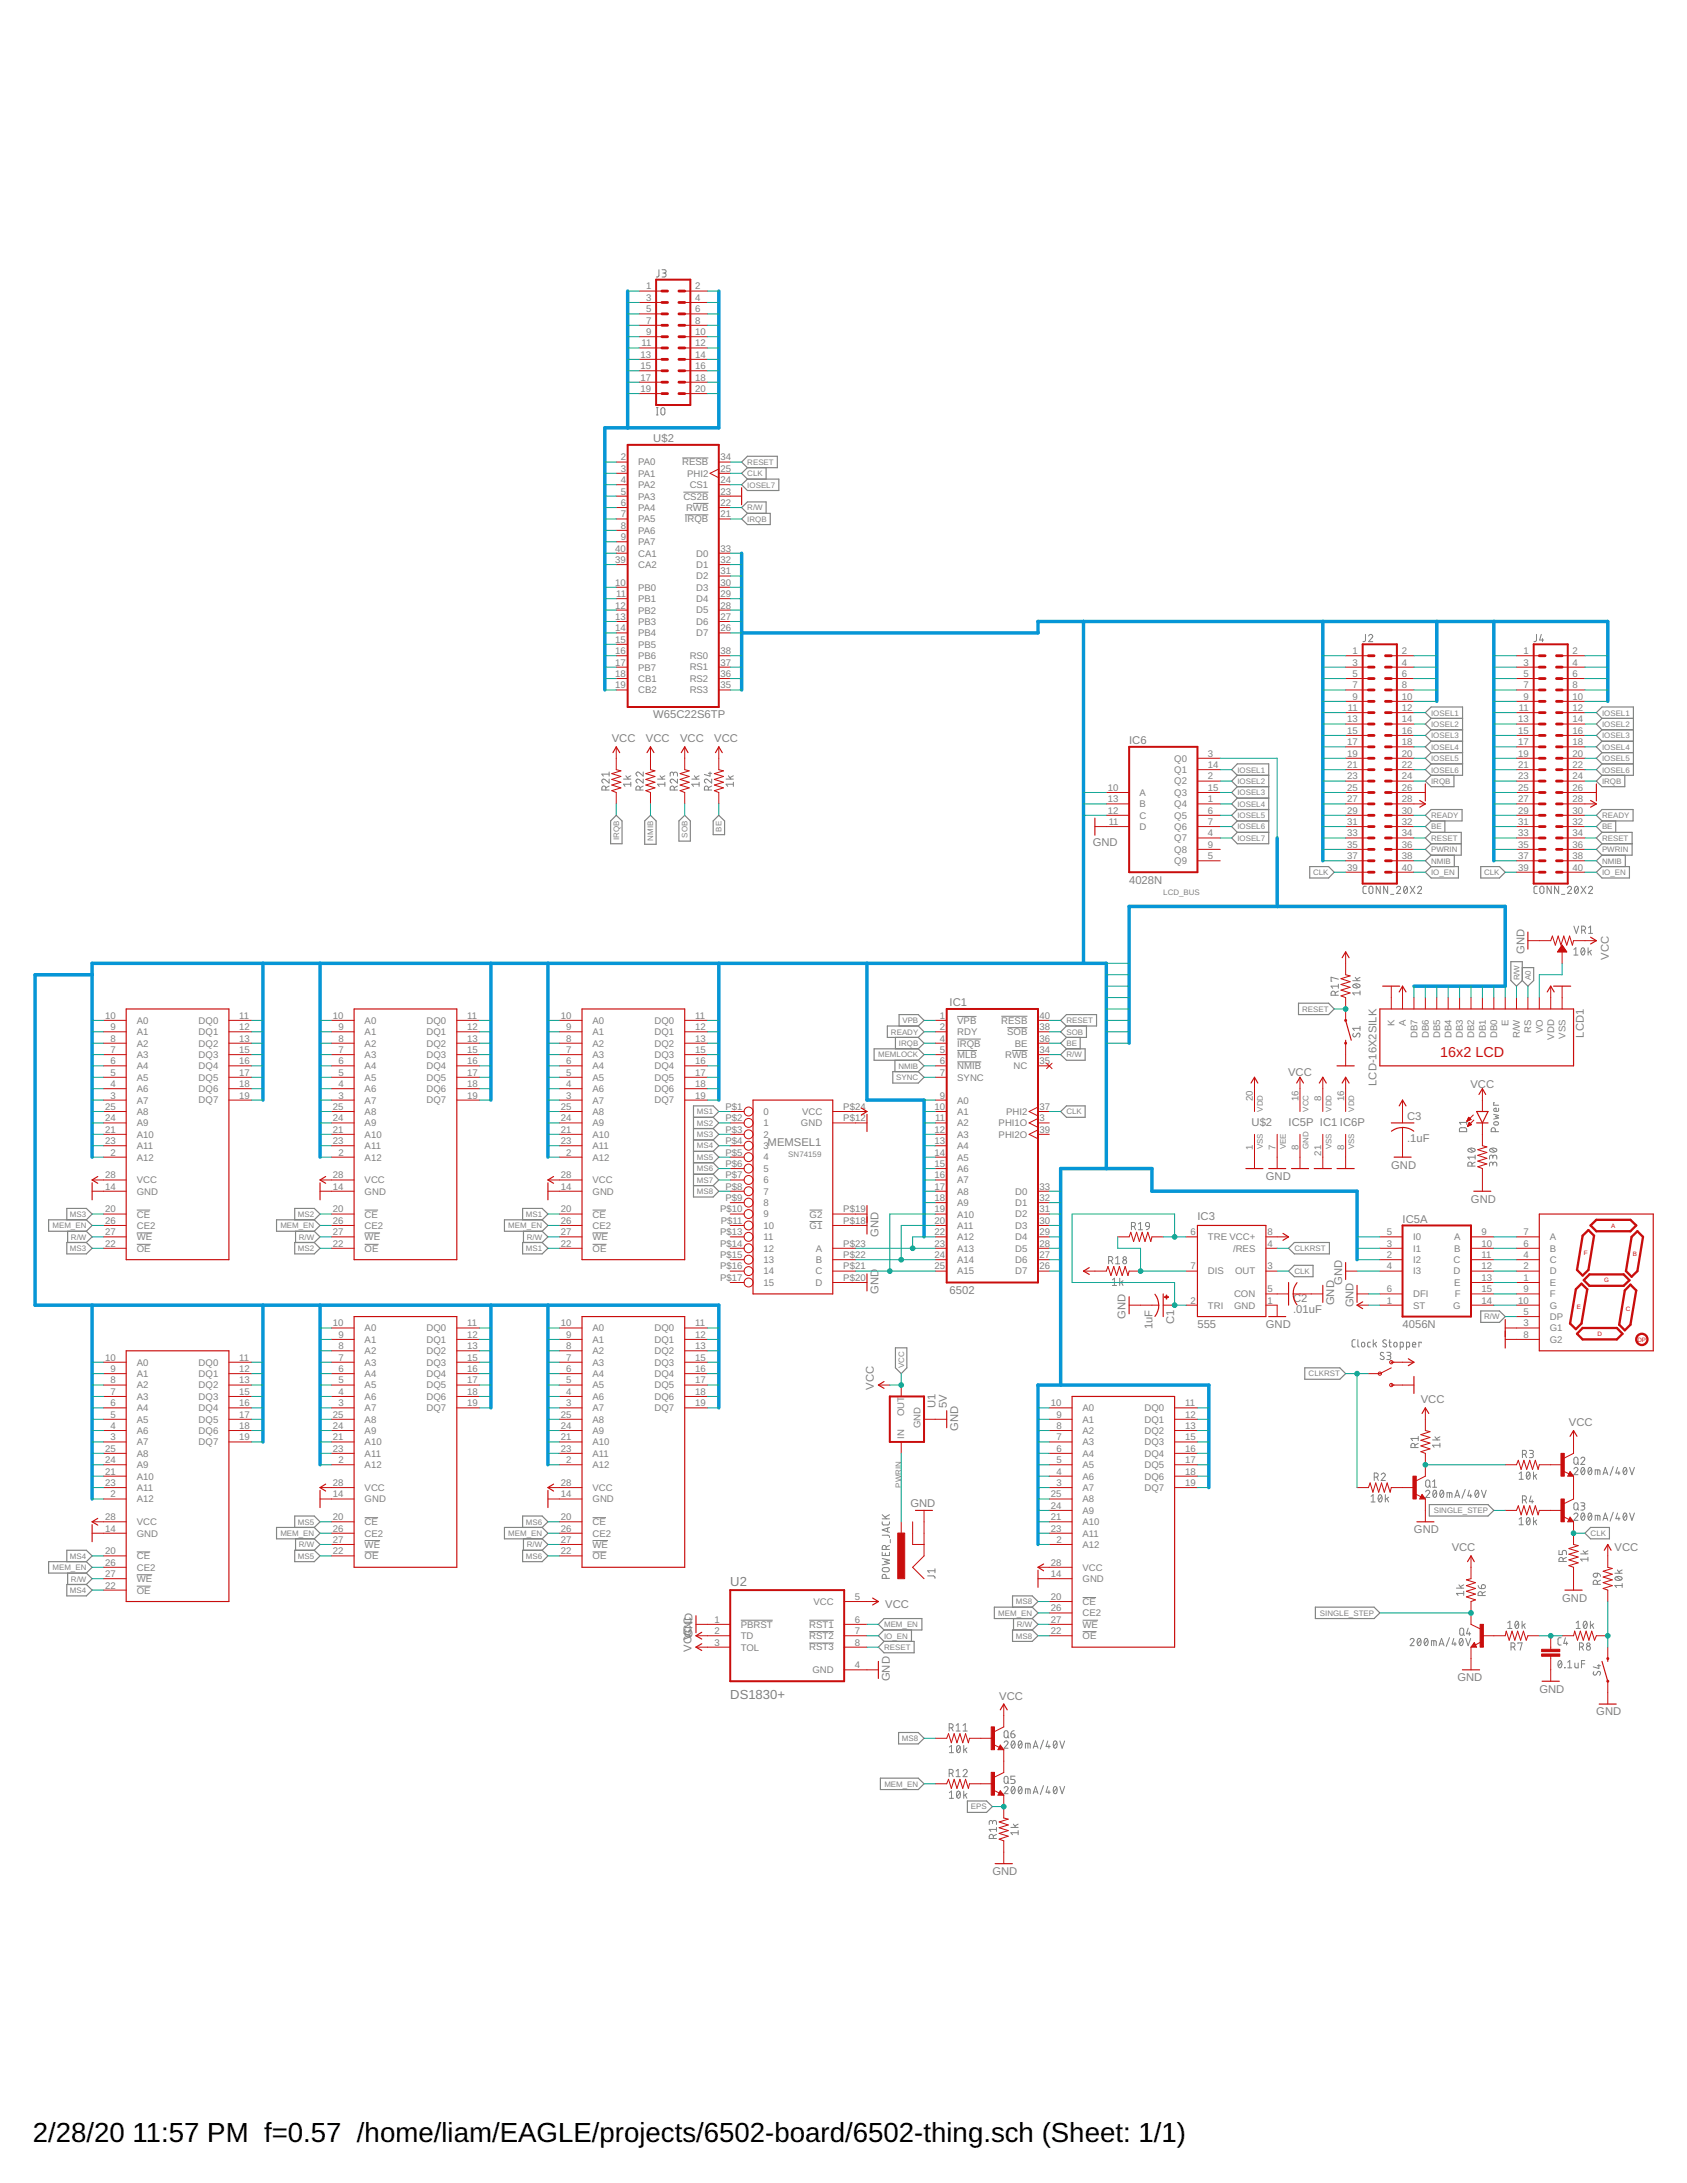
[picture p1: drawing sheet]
<svg xmlns="http://www.w3.org/2000/svg" width="216mm" height="279mm" viewBox="0 0 216 279" stroke-linecap="round" stroke-linejoin="round" font-family="sans-serif">
<defs><g id="words">
<g font-size="3.5">
<text x="4.2" y="274.2">2/28/20</text>
<text x="17" y="274.2">11:57 PM f=0.57 /home/liam/EAGLE/projects/6502-board/6502-thing.sch (Sheet: 1/1)</text>
</g>
<text font-size="1.8" fill="#c90d0c" x="184.3" y="135.3">16x2 LCD</text>
<g font-size="1.7" fill="#808080">
<text x="93.5" y="202.9">U2</text>
<text x="93.5" y="217.5">DS1830+</text>
</g>
<g font-size="1.4" fill="#808080">
<text x="83.6" y="56.6">U$2</text>
<text x="78.3" y="95">VCC</text>
<text x="82.7" y="95">VCC</text>
<text x="83.6" y="91.9">W65C22S6TP</text>
<text x="87" y="95">VCC</text>
<text x="91.4" y="95">VCC</text>
<text x="144.5" y="95.2">IC6</text>
<text x="139.8" y="108.3">GND</text>
<text x="144.5" y="113.1">4028N</text>
<text x="195.1" y="122.1" transform="rotate(-90 195.1 122.1)">GND</text>
<text x="205.9" y="122.9" transform="rotate(-90 205.9 122.9)">VCC</text>
<text x="121.5" y="128.8">IC1</text>
<text x="164.9" y="137.7">VCC</text>
<text x="202.7" y="132.8" transform="rotate(-90 202.7 132.8)">LCD1</text>
<text x="176.1" y="139" transform="rotate(-90 176.1 139)">LCD-16X2SILK</text>
<text x="180.1" y="143.4">C3</text>
<text x="188.2" y="139.2">VCC</text>
<text x="98.2" y="146.6">MEMSEL1</text>
<text x="160.2" y="144.1">U$2</text>
<text x="164.9" y="144.1">IC5P IC1 IC6P</text>
<text x="178" y="149.6">GND</text>
<text x="180.1" y="146.1">.1uF</text>
<text x="162" y="151">GND</text>
<text x="188.3" y="153.9">GND</text>
<text x="112.4" y="158.3" transform="rotate(-90 112.4 158.3)">GND</text>
<text x="153.3" y="156.1">IC3</text>
<text x="179.5" y="156.5">IC5A</text>
<text x="112.4" y="165.6" transform="rotate(-90 112.4 165.6)">GND</text>
<text x="121.5" y="165.6">6502</text>
<text x="165.5" y="166.7">C2</text>
<text x="170.8" y="167.1" transform="rotate(-90 170.8 167.1)">GND</text>
<text x="171.8" y="164.4" transform="rotate(-90 171.8 164.4)">GND</text>
<text x="173.2" y="167.3" transform="rotate(-90 173.2 167.3)">GND</text>
<text x="144.1" y="168.8" transform="rotate(-90 144.1 168.8)">GND</text>
<text x="147.5" y="170.1" transform="rotate(-90 147.5 170.1)">1uF</text>
<text x="150.3" y="169.5" transform="rotate(-90 150.3 169.5)">C1</text>
<text x="153.3" y="170">555</text>
<text x="162" y="170">GND</text>
<text x="165.5" y="168">.01uF</text>
<text x="179.5" y="170">4056N</text>
<text x="111.8" y="177.9" transform="rotate(-90 111.8 177.9)">VCC</text>
<text x="181.8" y="179.6">VCC</text>
<text x="119.7" y="180.2" transform="rotate(-90 119.7 180.2)">U1</text>
<text x="121.2" y="180.2" transform="rotate(-90 121.2 180.2)">5V</text>
<text x="122.6" y="183.1" transform="rotate(-90 122.6 183.1)">GND</text>
<text x="200.8" y="182.5">VCC</text>
<text x="116.5" y="192.9">GND</text>
<text x="181" y="196.2">GND</text>
<text x="185.8" y="198.6">VCC</text>
<text x="206.6" y="198.6">VCC</text>
<text x="88.6" y="209.6" transform="rotate(-90 88.6 209.6)">GND</text>
<text x="113.3" y="205.9">VCC</text>
<text x="199.9" y="205">GND</text>
<text x="88.5" y="211.4" transform="rotate(-90 88.5 211.4)">VCVCC</text>
<text x="113.9" y="215.2" transform="rotate(-90 113.9 215.2)">GND</text>
<text x="186.5" y="215.2">GND</text>
<text x="127.9" y="217.5">VCC</text>
<text x="197" y="216.6">GND</text>
<text x="204.3" y="219.6">GND</text>
<text x="127" y="240">GND</text>
</g>
<g font-size="1.2" fill="#808080">
<text x="82.7" y="37">1</text>
<text x="82.7" y="38.5">3</text>
<text x="82.7" y="40">5</text>
<text x="82.7" y="41.4">7</text>
<text x="89" y="37">2</text>
<text x="89" y="38.5">4</text>
<text x="89" y="40">6</text>
<text x="89" y="41.4">8</text>
<text x="82" y="45.8">13</text>
<text x="82" y="47.3">15</text>
<text x="82.1" y="44.3">11</text>
<text x="82.7" y="42.9">9</text>
<text x="89" y="42.9">10</text>
<text x="89" y="44.3">12</text>
<text x="89" y="45.8">14</text>
<text x="89" y="47.3">16</text>
<text x="82" y="48.7">17</text>
<text x="82" y="50.2">19</text>
<text x="89" y="48.7">18</text>
<text x="89" y="50.2">20</text>
<text x="79.4" y="58.9">2</text>
<text x="81.7" y="59.6">PA0</text>
<text x="87.3" y="59.6">RESB</text>
<text x="92.2" y="58.9">34</text>
<text x="79.4" y="60.4">3</text>
<text x="79.4" y="61.8">4</text>
<text x="79.4" y="63.3">5</text>
<text x="79.4" y="64.8">6</text>
<text x="81.7" y="61">PA1</text>
<text x="81.7" y="62.5">PA2</text>
<text x="81.7" y="63.9">PA3</text>
<text x="81.7" y="65.4">PA4</text>
<text x="87.5" y="63.9">CS2B</text>
<text x="87.8" y="65.4">RWB</text>
<text x="87.9" y="61">PHI2</text>
<text x="88.3" y="62.5">CS1</text>
<text x="92.2" y="60.4">25</text>
<text x="92.2" y="61.8">24</text>
<text x="92.2" y="63.3">23</text>
<text x="92.2" y="64.8">22</text>
<text x="78.7" y="70.6">40</text>
<text x="79.4" y="66.2">7</text>
<text x="79.4" y="67.7">8</text>
<text x="79.4" y="69.1">9</text>
<text x="81.7" y="66.9">PA5</text>
<text x="81.7" y="68.3">PA6</text>
<text x="81.7" y="69.8">PA7</text>
<text x="81.7" y="71.2">CA1</text>
<text x="87.6" y="66.9">IRQB</text>
<text x="89.1" y="71.2">D0</text>
<text x="92.2" y="70.6">33</text>
<text x="92.2" y="66.2">21</text>
<text x="78.7" y="75">10</text>
<text x="78.7" y="77.9">12</text>
<text x="78.7" y="72.1">39</text>
<text x="78.9" y="76.4">11</text>
<text x="81.7" y="75.6">PB0</text>
<text x="81.7" y="77.1">PB1</text>
<text x="81.7" y="72.7">CA2</text>
<text x="89.1" y="72.7">D1</text>
<text x="89.1" y="74.1">D2</text>
<text x="89.1" y="75.6">D3</text>
<text x="89.1" y="77.1">D4</text>
<text x="92.2" y="72.1">32</text>
<text x="92.2" y="73.5">31</text>
<text x="92.2" y="75">30</text>
<text x="92.2" y="76.4">29</text>
<text x="92.2" y="77.9">28</text>
<text x="78.7" y="79.3">13</text>
<text x="78.7" y="80.8">14</text>
<text x="78.7" y="82.3">15</text>
<text x="78.7" y="83.7">16</text>
<text x="81.7" y="78.5">PB2</text>
<text x="81.7" y="80">PB3</text>
<text x="81.7" y="81.4">PB4</text>
<text x="81.7" y="82.9">PB5</text>
<text x="89.1" y="78.5">D5</text>
<text x="89.1" y="80">D6</text>
<text x="89.1" y="81.4">D7</text>
<text x="92.2" y="79.3">27</text>
<text x="92.2" y="80.8">26</text>
<text x="92.2" y="83.7">38</text>
<text x="173.1" y="83.7">1</text>
<text x="179.4" y="83.7">2</text>
<text x="195" y="83.7">1</text>
<text x="201.3" y="83.7">2</text>
<text x="78.7" y="85.2">17</text>
<text x="78.7" y="86.6">18</text>
<text x="78.7" y="88.1">19</text>
<text x="81.7" y="84.4">PB6</text>
<text x="81.7" y="85.8">PB7</text>
<text x="81.7" y="87.3">CB1</text>
<text x="81.7" y="88.7">CB2</text>
<text x="88.3" y="84.4">RS0</text>
<text x="88.3" y="85.8">RS1</text>
<text x="88.3" y="87.3">RS2</text>
<text x="88.3" y="88.7">RS3</text>
<text x="92.2" y="85.2">37</text>
<text x="92.2" y="86.6">36</text>
<text x="92.2" y="88.1">35</text>
<text x="173.1" y="85.2">3</text>
<text x="173.1" y="86.6">5</text>
<text x="173.1" y="88.1">7</text>
<text x="173.1" y="89.6">9</text>
<text x="179.4" y="89.6">10</text>
<text x="179.4" y="88.1">8</text>
<text x="179.4" y="86.6">6</text>
<text x="179.4" y="85.2">4</text>
<text x="195" y="85.2">3</text>
<text x="195" y="86.6">5</text>
<text x="195" y="88.1">7</text>
<text x="195" y="89.6">9</text>
<text x="201.3" y="89.6">10</text>
<text x="201.3" y="88.1">8</text>
<text x="201.3" y="86.6">6</text>
<text x="201.3" y="85.2">4</text>
<text x="172.4" y="92.5">13</text>
<text x="172.4" y="93.9">15</text>
<text x="172.4" y="95.4">17</text>
<text x="172.5" y="91">11</text>
<text x="179.4" y="95.4">18</text>
<text x="179.4" y="93.9">16</text>
<text x="179.4" y="92.5">14</text>
<text x="179.4" y="91">12</text>
<text x="194.3" y="92.5">13</text>
<text x="194.3" y="93.9">15</text>
<text x="194.3" y="95.4">17</text>
<text x="194.4" y="91">11</text>
<text x="201.3" y="95.4">18</text>
<text x="201.3" y="93.9">16</text>
<text x="201.3" y="92.5">14</text>
<text x="201.3" y="91">12</text>
<text x="141.8" y="101.2">10</text>
<text x="145.8" y="101.9">A</text>
<text x="150.3" y="100.4">Q2</text>
<text x="150.3" y="97.5">Q0</text>
<text x="150.3" y="98.9">Q1</text>
<text x="150.3" y="101.9">Q3</text>
<text x="154.6" y="99.8">2</text>
<text x="154.6" y="96.8">3</text>
<text x="154.6" y="98.3">14</text>
<text x="154.6" y="101.2">15</text>
<text x="172.4" y="96.8">19</text>
<text x="172.4" y="98.3">21</text>
<text x="172.4" y="99.8">23</text>
<text x="172.4" y="101.2">25</text>
<text x="179.4" y="101.2">26</text>
<text x="179.4" y="99.8">24</text>
<text x="179.4" y="98.3">22</text>
<text x="179.4" y="96.8">20</text>
<text x="194.3" y="96.8">19</text>
<text x="194.3" y="98.3">21</text>
<text x="194.3" y="99.8">23</text>
<text x="194.3" y="101.2">25</text>
<text x="201.3" y="101.2">26</text>
<text x="201.3" y="99.8">24</text>
<text x="201.3" y="98.3">22</text>
<text x="201.3" y="96.8">20</text>
<text x="141.8" y="104.1">12</text>
<text x="141.8" y="102.7">13</text>
<text x="141.9" y="105.6">11</text>
<text x="145.8" y="106.2">D</text>
<text x="145.8" y="104.8">C</text>
<text x="145.8" y="103.3">B</text>
<text x="150.3" y="103.3">Q4</text>
<text x="150.3" y="107.7">Q7</text>
<text x="150.3" y="104.8">Q5</text>
<text x="150.3" y="106.2">Q6</text>
<text x="154.6" y="102.7">1</text>
<text x="154.6" y="107.1">4</text>
<text x="154.6" y="104.1">6</text>
<text x="154.6" y="105.6">7</text>
<text x="172.4" y="102.7">27</text>
<text x="172.4" y="104.1">29</text>
<text x="172.4" y="105.6">31</text>
<text x="172.4" y="107.1">33</text>
<text x="179.4" y="102.7">28</text>
<text x="179.4" y="104.1">30</text>
<text x="179.4" y="105.6">32</text>
<text x="179.4" y="107.1">34</text>
<text x="194.3" y="102.7">27</text>
<text x="194.3" y="104.1">29</text>
<text x="194.3" y="105.6">31</text>
<text x="194.3" y="107.1">33</text>
<text x="201.3" y="102.7">28</text>
<text x="201.3" y="104.1">30</text>
<text x="201.3" y="105.6">32</text>
<text x="201.3" y="107.1">34</text>
<text x="150.3" y="110.6">Q9</text>
<text x="150.3" y="109.1">Q8</text>
<text x="154.6" y="110">5</text>
<text x="154.6" y="108.5">9</text>
<text x="172.4" y="108.5">35</text>
<text x="172.4" y="110">37</text>
<text x="172.4" y="111.4">39</text>
<text x="179.4" y="108.5">36</text>
<text x="179.4" y="110">38</text>
<text x="179.4" y="111.4">40</text>
<text x="194.3" y="108.5">35</text>
<text x="194.3" y="110">37</text>
<text x="194.3" y="111.4">39</text>
<text x="201.3" y="108.5">36</text>
<text x="201.3" y="110">38</text>
<text x="201.3" y="111.4">40</text>
<text x="13.4" y="130.4">10</text>
<text x="14.1" y="131.8">9</text>
<text x="17.5" y="131">A0</text>
<text x="25.4" y="131">DQ0</text>
<text x="30.6" y="130.4">11</text>
<text x="30.6" y="131.8">12</text>
<text x="42.6" y="130.4">10</text>
<text x="43.3" y="131.8">9</text>
<text x="46.7" y="131">A0</text>
<text x="54.6" y="131">DQ0</text>
<text x="59.8" y="130.4">11</text>
<text x="59.8" y="131.8">12</text>
<text x="71.8" y="130.4">10</text>
<text x="72.5" y="131.8">9</text>
<text x="75.8" y="131">A0</text>
<text x="83.8" y="131">DQ0</text>
<text x="89" y="130.4">11</text>
<text x="89" y="131.8">12</text>
<text x="120.3" y="130.4">1</text>
<text x="120.3" y="131.8">2</text>
<text x="122.5" y="131">VPB</text>
<text x="128.1" y="131">RESB</text>
<text x="133" y="130.4">40</text>
<text x="133" y="131.8">38</text>
<text x="178.5" y="131.3" transform="rotate(-90 178.5 131.3)">K</text>
<text x="179.9" y="131.3" transform="rotate(-90 179.9 131.3)">A</text>
<text x="193.1" y="131.3" transform="rotate(-90 193.1 131.3)">E</text>
<text x="14.1" y="133.3">8</text>
<text x="14.1" y="134.8">7</text>
<text x="14.1" y="136.2">6</text>
<text x="14.1" y="137.7">5</text>
<text x="17.5" y="132.5">A1</text>
<text x="17.5" y="133.9">A2</text>
<text x="17.5" y="135.4">A3</text>
<text x="17.5" y="136.9">A4</text>
<text x="25.4" y="132.5">DQ1</text>
<text x="25.4" y="133.9">DQ2</text>
<text x="25.4" y="135.4">DQ3</text>
<text x="25.4" y="136.9">DQ4</text>
<text x="30.6" y="133.3">13</text>
<text x="30.6" y="134.8">15</text>
<text x="30.6" y="136.2">16</text>
<text x="30.6" y="137.7">17</text>
<text x="43.3" y="133.3">8</text>
<text x="43.3" y="134.8">7</text>
<text x="43.3" y="136.2">6</text>
<text x="43.3" y="137.7">5</text>
<text x="46.7" y="132.5">A1</text>
<text x="46.7" y="133.9">A2</text>
<text x="46.7" y="135.4">A3</text>
<text x="46.7" y="136.9">A4</text>
<text x="54.6" y="132.5">DQ1</text>
<text x="54.6" y="133.9">DQ2</text>
<text x="54.6" y="135.4">DQ3</text>
<text x="54.6" y="136.9">DQ4</text>
<text x="59.8" y="133.3">13</text>
<text x="59.8" y="134.8">15</text>
<text x="59.8" y="136.2">16</text>
<text x="59.8" y="137.7">17</text>
<text x="72.5" y="133.3">8</text>
<text x="72.5" y="134.8">7</text>
<text x="72.5" y="136.2">6</text>
<text x="72.5" y="137.7">5</text>
<text x="75.8" y="132.5">A1</text>
<text x="75.8" y="133.9">A2</text>
<text x="75.8" y="135.4">A3</text>
<text x="75.8" y="136.9">A4</text>
<text x="83.8" y="132.5">DQ1</text>
<text x="83.8" y="133.9">DQ2</text>
<text x="83.8" y="135.4">DQ3</text>
<text x="83.8" y="136.9">DQ4</text>
<text x="89" y="133.3">13</text>
<text x="89" y="134.8">15</text>
<text x="89" y="136.2">16</text>
<text x="89" y="137.7">17</text>
<text x="120.3" y="133.3">4</text>
<text x="120.3" y="134.8">5</text>
<text x="120.3" y="136.2">6</text>
<text x="120.3" y="137.7">7</text>
<text x="122.5" y="132.5">RDY</text>
<text x="122.5" y="133.9">IRQB</text>
<text x="122.5" y="135.4">MLB</text>
<text x="122.5" y="136.9">NMIB</text>
<text x="128.7" y="135.4">RWB</text>
<text x="128.9" y="132.5">SOB</text>
<text x="129.7" y="136.9">NC</text>
<text x="129.9" y="133.9">BE</text>
<text x="133" y="133.3">36</text>
<text x="133" y="134.8">34</text>
<text x="133" y="136.2">35</text>
<text x="181.4" y="132.9" transform="rotate(-90 181.4 132.9)">DB7</text>
<text x="182.8" y="132.9" transform="rotate(-90 182.8 132.9)">DB6</text>
<text x="184.3" y="132.9" transform="rotate(-90 184.3 132.9)">DB5</text>
<text x="185.8" y="132.9" transform="rotate(-90 185.8 132.9)">DB4</text>
<text x="187.2" y="132.9" transform="rotate(-90 187.2 132.9)">DB3</text>
<text x="188.7" y="132.9" transform="rotate(-90 188.7 132.9)">DB2</text>
<text x="190.1" y="132.9" transform="rotate(-90 190.1 132.9)">DB1</text>
<text x="191.6" y="132.9" transform="rotate(-90 191.6 132.9)">DB0</text>
<text x="194.5" y="132.9" transform="rotate(-90 194.5 132.9)">R/W</text>
<text x="196" y="132.2" transform="rotate(-90 196 132.2)">RS</text>
<text x="197.4" y="132.3" transform="rotate(-90 197.4 132.3)">VO</text>
<text x="198.9" y="133.1" transform="rotate(-90 198.9 133.1)">VDD</text>
<text x="200.4" y="132.9" transform="rotate(-90 200.4 132.9)">VSS</text>
<text x="13.4" y="142.1">25</text>
<text x="13.4" y="143.5">24</text>
<text x="14.1" y="139.1">4</text>
<text x="14.1" y="140.6">3</text>
<text x="17.5" y="138.3">A5</text>
<text x="17.5" y="139.8">A6</text>
<text x="17.5" y="141.2">A7</text>
<text x="17.5" y="142.7">A8</text>
<text x="25.4" y="138.3">DQ5</text>
<text x="25.4" y="139.8">DQ6</text>
<text x="25.4" y="141.2">DQ7</text>
<text x="30.6" y="139.1">18</text>
<text x="30.6" y="140.6">19</text>
<text x="42.6" y="142.1">25</text>
<text x="42.6" y="143.5">24</text>
<text x="43.3" y="139.1">4</text>
<text x="43.3" y="140.6">3</text>
<text x="46.7" y="138.3">A5</text>
<text x="46.7" y="139.8">A6</text>
<text x="46.7" y="141.2">A7</text>
<text x="46.7" y="142.7">A8</text>
<text x="54.6" y="138.3">DQ5</text>
<text x="54.6" y="139.8">DQ6</text>
<text x="54.6" y="141.2">DQ7</text>
<text x="59.8" y="139.1">18</text>
<text x="59.8" y="140.6">19</text>
<text x="71.8" y="142.1">25</text>
<text x="71.8" y="143.5">24</text>
<text x="72.5" y="139.1">4</text>
<text x="72.5" y="140.6">3</text>
<text x="75.8" y="138.3">A5</text>
<text x="75.8" y="139.8">A6</text>
<text x="75.8" y="141.2">A7</text>
<text x="75.8" y="142.7">A8</text>
<text x="83.8" y="138.3">DQ5</text>
<text x="83.8" y="139.8">DQ6</text>
<text x="83.8" y="141.2">DQ7</text>
<text x="89" y="139.1">18</text>
<text x="89" y="140.6">19</text>
<text x="92.8" y="142.1">P$1</text>
<text x="92.8" y="143.5">P$2</text>
<text x="97.7" y="142.7">0</text>
<text x="102.7" y="142.7">VCC</text>
<text x="107.9" y="142.1">P$24</text>
<text x="107.9" y="143.5">P$12</text>
<text x="119.6" y="142.1">10</text>
<text x="119.7" y="143.5">11</text>
<text x="120.3" y="140.6">9</text>
<text x="122.5" y="141.2">A0</text>
<text x="122.5" y="142.7">A1</text>
<text x="122.5" y="138.3">SYNC</text>
<text x="128.8" y="142.7">PHI2</text>
<text x="133" y="143.5">3</text>
<text x="133" y="142.1">37</text>
<text x="160.3" y="140.9" transform="rotate(-90 160.3 140.9)">20</text>
<text x="166.2" y="140.9" transform="rotate(-90 166.2 140.9)">16</text>
<text x="169.1" y="140.9" transform="rotate(-90 169.1 140.9)">8</text>
<text x="172" y="140.9" transform="rotate(-90 172 140.9)">16</text>
<text x="13.4" y="145">21</text>
<text x="13.4" y="146.4">23</text>
<text x="14.1" y="147.9">2</text>
<text x="17.5" y="144.2">A9</text>
<text x="17.5" y="145.6">A10</text>
<text x="17.5" y="147.1">A11</text>
<text x="17.5" y="148.5">A12</text>
<text x="42.6" y="145">21</text>
<text x="42.6" y="146.4">23</text>
<text x="43.3" y="147.9">2</text>
<text x="46.7" y="144.2">A9</text>
<text x="46.7" y="145.6">A10</text>
<text x="46.7" y="147.1">A11</text>
<text x="46.7" y="148.5">A12</text>
<text x="71.8" y="145">21</text>
<text x="71.8" y="146.4">23</text>
<text x="72.5" y="147.9">2</text>
<text x="75.8" y="144.2">A9</text>
<text x="75.8" y="145.6">A10</text>
<text x="75.8" y="147.1">A11</text>
<text x="75.8" y="148.5">A12</text>
<text x="92.8" y="145">P$3</text>
<text x="92.8" y="146.4">P$4</text>
<text x="92.8" y="147.9">P$5</text>
<text x="92.8" y="149.4">P$6</text>
<text x="97.7" y="144.2">1</text>
<text x="97.7" y="145.6">2</text>
<text x="97.7" y="147.1">3</text>
<text x="97.7" y="148.5">4</text>
<text x="97.7" y="150">5</text>
<text x="102.5" y="144.2">GND</text>
<text x="119.6" y="145">12</text>
<text x="119.6" y="146.4">13</text>
<text x="119.6" y="147.9">14</text>
<text x="119.6" y="149.4">15</text>
<text x="122.5" y="144.2">A2</text>
<text x="122.5" y="145.6">A3</text>
<text x="122.5" y="147.1">A4</text>
<text x="122.5" y="148.5">A5</text>
<text x="122.5" y="150">A6</text>
<text x="127.8" y="144.2">PHI1O</text>
<text x="127.8" y="145.6">PHI2O</text>
<text x="133" y="145">39</text>
<text x="160.3" y="147.2" transform="rotate(-90 160.3 147.2)">1</text>
<text x="163.3" y="147.2" transform="rotate(-90 163.3 147.2)">7</text>
<text x="166.2" y="147.2" transform="rotate(-90 166.2 147.2)">8</text>
<text x="169.1" y="147.9" transform="rotate(-90 169.1 147.9)">21</text>
<text x="172" y="147.2" transform="rotate(-90 172 147.2)">8</text>
<text x="13.4" y="150.8">28</text>
<text x="13.4" y="152.3">14</text>
<text x="13.4" y="155.2">20</text>
<text x="17.5" y="151.5">VCC</text>
<text x="17.5" y="152.9">GND</text>
<text x="17.5" y="155.8">CE</text>
<text x="42.6" y="150.8">28</text>
<text x="42.6" y="152.3">14</text>
<text x="42.6" y="155.2">20</text>
<text x="46.7" y="151.5">VCC</text>
<text x="46.7" y="152.9">GND</text>
<text x="46.7" y="155.8">CE</text>
<text x="71.8" y="150.8">28</text>
<text x="71.8" y="152.3">14</text>
<text x="71.8" y="155.2">20</text>
<text x="75.8" y="151.5">VCC</text>
<text x="75.8" y="152.9">GND</text>
<text x="75.8" y="155.8">CE</text>
<text x="92.2" y="155.2">P$10</text>
<text x="92.8" y="150.8">P$7</text>
<text x="92.8" y="152.3">P$8</text>
<text x="92.8" y="153.7">P$9</text>
<text x="97.7" y="151.4">6</text>
<text x="97.7" y="152.9">7</text>
<text x="97.7" y="154.4">8</text>
<text x="97.7" y="155.8">9</text>
<text x="103.6" y="155.8">G2</text>
<text x="107.9" y="155.2">P$19</text>
<text x="119.6" y="150.8">16</text>
<text x="119.6" y="152.3">17</text>
<text x="119.6" y="153.7">18</text>
<text x="119.6" y="155.2">19</text>
<text x="122.5" y="151.5">A7</text>
<text x="122.5" y="152.9">A8</text>
<text x="122.5" y="154.4">A9</text>
<text x="122.5" y="155.8">A10</text>
<text x="129.9" y="152.9">D0</text>
<text x="129.9" y="154.4">D1</text>
<text x="129.9" y="155.8">D2</text>
<text x="133" y="152.3">33</text>
<text x="133" y="153.7">32</text>
<text x="133" y="155.2">31</text>
<text x="13.4" y="156.6">26</text>
<text x="13.4" y="158.1">27</text>
<text x="13.4" y="159.6">22</text>
<text x="17.5" y="157.3">CE2</text>
<text x="17.5" y="158.7">WE</text>
<text x="17.5" y="160.2">OE</text>
<text x="42.6" y="156.6">26</text>
<text x="42.6" y="158.1">27</text>
<text x="42.6" y="159.6">22</text>
<text x="46.7" y="157.3">CE2</text>
<text x="46.7" y="158.7">WE</text>
<text x="46.7" y="160.2">OE</text>
<text x="71.8" y="156.6">26</text>
<text x="71.8" y="158.1">27</text>
<text x="71.8" y="159.6">22</text>
<text x="75.8" y="157.3">CE2</text>
<text x="75.8" y="158.7">WE</text>
<text x="75.8" y="160.2">OE</text>
<text x="92.2" y="158.1">P$13</text>
<text x="92.2" y="159.6">P$14</text>
<text x="92.2" y="161">P$15</text>
<text x="92.3" y="156.6">P$11</text>
<text x="97.7" y="157.3">10</text>
<text x="97.7" y="158.7">11</text>
<text x="97.7" y="160.2">12</text>
<text x="97.7" y="161.7">13</text>
<text x="103.6" y="157.3">G1</text>
<text x="104.4" y="161.7">B</text>
<text x="104.4" y="160.2">A</text>
<text x="107.9" y="161">P$22</text>
<text x="107.9" y="159.6">P$23</text>
<text x="107.9" y="156.6">P$18</text>
<text x="119.6" y="156.6">20</text>
<text x="119.6" y="158.1">22</text>
<text x="119.6" y="159.6">23</text>
<text x="119.6" y="161">24</text>
<text x="122.5" y="157.3">A11</text>
<text x="122.5" y="158.7">A12</text>
<text x="122.5" y="160.2">A13</text>
<text x="122.5" y="161.7">A14</text>
<text x="129.9" y="157.3">D3</text>
<text x="129.9" y="158.7">D4</text>
<text x="129.9" y="160.2">D5</text>
<text x="129.9" y="161.7">D6</text>
<text x="133" y="156.6">30</text>
<text x="133" y="158.1">29</text>
<text x="133" y="159.6">28</text>
<text x="133" y="161">27</text>
<text x="152.4" y="158.1">6</text>
<text x="154.6" y="158.7">TRE VCC+</text>
<text x="157.8" y="160.2">/RES</text>
<text x="162.2" y="158.1">8</text>
<text x="162.2" y="159.6">4</text>
<text x="177.5" y="161">2</text>
<text x="177.5" y="159.6">3</text>
<text x="177.5" y="158.1">5</text>
<text x="180.8" y="161.7">I2</text>
<text x="180.8" y="160.2">I1</text>
<text x="180.8" y="158.7">I0</text>
<text x="186" y="161.7">C</text>
<text x="186.1" y="158.7">A</text>
<text x="186.1" y="160.2">B</text>
<text x="189.6" y="158.1">9</text>
<text x="189.6" y="159.6">10</text>
<text x="189.6" y="161">11</text>
<text x="195" y="158.1">7</text>
<text x="195" y="159.6">6</text>
<text x="195" y="161">4</text>
<text x="198.3" y="158.7">A</text>
<text x="198.3" y="160.2">B</text>
<text x="198.3" y="161.7">C</text>
<text x="92.2" y="162.5">P$16</text>
<text x="92.2" y="163.9">P$17</text>
<text x="97.7" y="163.1">14</text>
<text x="97.7" y="164.6">15</text>
<text x="104.4" y="164.6">D</text>
<text x="104.4" y="163.1">C</text>
<text x="107.9" y="163.9">P$20</text>
<text x="107.9" y="162.5">P$21</text>
<text x="119.6" y="162.5">25</text>
<text x="122.5" y="163.1">A15</text>
<text x="129.9" y="163.1">D7</text>
<text x="133" y="162.5">26</text>
<text x="152.4" y="162.5">7</text>
<text x="152.4" y="166.9">2</text>
<text x="154.6" y="163.1">DIS</text>
<text x="154.6" y="167.5">TRI</text>
<text x="157.9" y="167.5">GND</text>
<text x="157.9" y="166">CON</text>
<text x="158.1" y="163.1">OUT</text>
<text x="162.2" y="162.5">3</text>
<text x="162.2" y="166.9">1</text>
<text x="162.2" y="165.4">5</text>
<text x="177.5" y="166.9">1</text>
<text x="177.5" y="162.5">4</text>
<text x="177.5" y="165.4">6</text>
<text x="180.8" y="167.5">ST</text>
<text x="180.8" y="163.1">I3</text>
<text x="180.8" y="166">DFI</text>
<text x="186" y="167.5">G</text>
<text x="186" y="163.1">D</text>
<text x="186.1" y="164.6">E</text>
<text x="186.2" y="166">F</text>
<text x="189.6" y="162.5">12</text>
<text x="189.6" y="163.9">13</text>
<text x="189.6" y="166.9">14</text>
<text x="189.6" y="165.4">15</text>
<text x="194.3" y="166.9">10</text>
<text x="195" y="162.5">2</text>
<text x="195" y="163.9">1</text>
<text x="195" y="165.4">9</text>
<text x="198.3" y="163.1">D</text>
<text x="198.3" y="164.6">E</text>
<text x="198.3" y="166">F</text>
<text x="198.3" y="167.5">G</text>
<text x="42.6" y="169.8">10</text>
<text x="43.3" y="171.2">9</text>
<text x="43.3" y="172.7">8</text>
<text x="46.7" y="170.4">A0</text>
<text x="46.7" y="171.9">A1</text>
<text x="46.7" y="173.3">A2</text>
<text x="54.6" y="170.4">DQ0</text>
<text x="54.6" y="171.9">DQ1</text>
<text x="54.6" y="173.3">DQ2</text>
<text x="59.8" y="169.8">11</text>
<text x="59.8" y="171.2">12</text>
<text x="59.8" y="172.7">13</text>
<text x="71.8" y="169.8">10</text>
<text x="72.5" y="171.2">9</text>
<text x="72.5" y="172.7">8</text>
<text x="75.8" y="170.4">A0</text>
<text x="75.8" y="171.9">A1</text>
<text x="75.8" y="173.3">A2</text>
<text x="83.8" y="170.4">DQ0</text>
<text x="83.8" y="171.9">DQ1</text>
<text x="83.8" y="173.3">DQ2</text>
<text x="89" y="169.8">11</text>
<text x="89" y="171.2">12</text>
<text x="89" y="172.7">13</text>
<text x="195" y="168.3">5</text>
<text x="195" y="169.8">3</text>
<text x="195" y="171.2">8</text>
<text x="198.3" y="169">DP</text>
<text x="198.3" y="170.4">G1</text>
<text x="198.3" y="171.9">G2</text>
<text x="13.4" y="174.1">10</text>
<text x="14.1" y="175.6">9</text>
<text x="14.1" y="177.1">8</text>
<text x="14.1" y="178.5">7</text>
<text x="14.1" y="180">6</text>
<text x="17.5" y="174.8">A0</text>
<text x="17.5" y="176.2">A1</text>
<text x="17.5" y="177.7">A2</text>
<text x="17.5" y="179.2">A3</text>
<text x="25.4" y="174.8">DQ0</text>
<text x="25.4" y="176.2">DQ1</text>
<text x="25.4" y="177.7">DQ2</text>
<text x="25.4" y="179.2">DQ3</text>
<text x="30.6" y="174.1">11</text>
<text x="30.6" y="175.6">12</text>
<text x="30.6" y="177.1">13</text>
<text x="30.6" y="178.5">15</text>
<text x="30.6" y="180">16</text>
<text x="43.3" y="174.1">7</text>
<text x="43.3" y="175.6">6</text>
<text x="43.3" y="177.1">5</text>
<text x="43.3" y="178.5">4</text>
<text x="43.3" y="180">3</text>
<text x="46.7" y="174.8">A3</text>
<text x="46.7" y="176.2">A4</text>
<text x="46.7" y="177.7">A5</text>
<text x="46.7" y="179.2">A6</text>
<text x="54.6" y="174.8">DQ3</text>
<text x="54.6" y="176.2">DQ4</text>
<text x="54.6" y="177.7">DQ5</text>
<text x="54.6" y="179.2">DQ6</text>
<text x="59.8" y="174.1">15</text>
<text x="59.8" y="175.6">16</text>
<text x="59.8" y="177.1">17</text>
<text x="59.8" y="178.5">18</text>
<text x="59.8" y="180">19</text>
<text x="72.5" y="174.1">7</text>
<text x="72.5" y="175.6">6</text>
<text x="72.5" y="177.1">5</text>
<text x="72.5" y="178.5">4</text>
<text x="72.5" y="180">3</text>
<text x="75.8" y="174.8">A3</text>
<text x="75.8" y="176.2">A4</text>
<text x="75.8" y="177.7">A5</text>
<text x="75.8" y="179.2">A6</text>
<text x="83.8" y="174.8">DQ3</text>
<text x="83.8" y="176.2">DQ4</text>
<text x="83.8" y="177.7">DQ5</text>
<text x="83.8" y="179.2">DQ6</text>
<text x="89" y="174.1">15</text>
<text x="89" y="175.6">16</text>
<text x="89" y="177.1">17</text>
<text x="89" y="178.5">18</text>
<text x="89" y="180">19</text>
<text x="134.5" y="180">10</text>
<text x="151.7" y="180">11</text>
<text x="13.4" y="185.8">25</text>
<text x="14.1" y="181.4">5</text>
<text x="14.1" y="182.9">4</text>
<text x="14.1" y="184.4">3</text>
<text x="17.5" y="180.6">A4</text>
<text x="17.5" y="182.1">A5</text>
<text x="17.5" y="183.5">A6</text>
<text x="17.5" y="185">A7</text>
<text x="25.4" y="180.6">DQ4</text>
<text x="25.4" y="182.1">DQ5</text>
<text x="25.4" y="183.5">DQ6</text>
<text x="25.4" y="185">DQ7</text>
<text x="30.6" y="181.4">17</text>
<text x="30.6" y="182.9">18</text>
<text x="30.6" y="184.4">19</text>
<text x="42.6" y="181.4">25</text>
<text x="42.6" y="182.9">24</text>
<text x="42.6" y="184.4">21</text>
<text x="42.6" y="185.8">23</text>
<text x="46.7" y="180.6">A7</text>
<text x="46.7" y="182.1">A8</text>
<text x="46.7" y="183.5">A9</text>
<text x="46.7" y="185">A10</text>
<text x="54.6" y="180.6">DQ7</text>
<text x="71.8" y="181.4">25</text>
<text x="71.8" y="182.9">24</text>
<text x="71.8" y="184.4">21</text>
<text x="71.8" y="185.8">23</text>
<text x="75.8" y="180.6">A7</text>
<text x="75.8" y="182.1">A8</text>
<text x="75.8" y="183.5">A9</text>
<text x="75.8" y="185">A10</text>
<text x="83.8" y="180.6">DQ7</text>
<text x="115.7" y="184.2" transform="rotate(-90 115.7 184.2)">IN</text>
<text x="115.7" y="181.3" transform="rotate(-90 115.7 181.3)">OUT</text>
<text x="117.8" y="182.8" transform="rotate(-90 117.8 182.8)">GND</text>
<text x="135.2" y="181.4">9</text>
<text x="135.2" y="182.9">8</text>
<text x="135.2" y="184.4">7</text>
<text x="135.2" y="185.8">6</text>
<text x="138.5" y="180.6">A0</text>
<text x="138.5" y="182.1">A1</text>
<text x="138.5" y="183.5">A2</text>
<text x="138.5" y="185">A3</text>
<text x="146.5" y="180.6">DQ0</text>
<text x="146.5" y="182.1">DQ1</text>
<text x="146.5" y="183.5">DQ2</text>
<text x="146.5" y="185">DQ3</text>
<text x="151.7" y="181.4">12</text>
<text x="151.7" y="182.9">13</text>
<text x="151.7" y="184.4">15</text>
<text x="151.7" y="185.8">16</text>
<text x="13.4" y="187.3">24</text>
<text x="13.4" y="188.7">21</text>
<text x="13.4" y="190.2">23</text>
<text x="14.1" y="191.6">2</text>
<text x="17.5" y="186.5">A8</text>
<text x="17.5" y="187.9">A9</text>
<text x="17.5" y="189.4">A10</text>
<text x="17.5" y="190.8">A11</text>
<text x="42.6" y="190.2">28</text>
<text x="42.6" y="191.6">14</text>
<text x="43.3" y="187.3">2</text>
<text x="46.7" y="186.5">A11</text>
<text x="46.7" y="187.9">A12</text>
<text x="46.7" y="190.8">VCC</text>
<text x="71.8" y="190.2">28</text>
<text x="71.8" y="191.6">14</text>
<text x="72.5" y="187.3">2</text>
<text x="75.8" y="186.5">A11</text>
<text x="75.8" y="187.9">A12</text>
<text x="75.8" y="190.8">VCC</text>
<text x="134.5" y="191.6">25</text>
<text x="135.2" y="187.3">5</text>
<text x="135.2" y="188.7">4</text>
<text x="135.2" y="190.2">3</text>
<text x="138.5" y="186.5">A4</text>
<text x="138.5" y="187.9">A5</text>
<text x="138.5" y="189.4">A6</text>
<text x="138.5" y="190.8">A7</text>
<text x="146.5" y="186.4">DQ4</text>
<text x="146.5" y="187.9">DQ5</text>
<text x="146.5" y="189.4">DQ6</text>
<text x="146.5" y="190.8">DQ7</text>
<text x="151.7" y="187.3">17</text>
<text x="151.7" y="188.7">18</text>
<text x="151.7" y="190.2">19</text>
<text x="13.4" y="194.6">28</text>
<text x="13.4" y="196">14</text>
<text x="17.5" y="192.3">A12</text>
<text x="17.5" y="195.2">VCC</text>
<text x="17.5" y="196.7">GND</text>
<text x="42.6" y="194.6">20</text>
<text x="42.6" y="196">26</text>
<text x="42.6" y="197.5">27</text>
<text x="46.7" y="192.3">GND</text>
<text x="46.7" y="195.2">CE</text>
<text x="46.7" y="196.7">CE2</text>
<text x="71.8" y="194.6">20</text>
<text x="71.8" y="196">26</text>
<text x="71.8" y="197.5">27</text>
<text x="75.8" y="192.3">GND</text>
<text x="75.8" y="195.2">CE</text>
<text x="75.8" y="196.7">CE2</text>
<text x="134.5" y="193.1">24</text>
<text x="134.5" y="194.6">21</text>
<text x="134.5" y="196">23</text>
<text x="135.2" y="197.5">2</text>
<text x="138.5" y="192.3">A8</text>
<text x="138.5" y="193.7">A9</text>
<text x="138.5" y="195.2">A10</text>
<text x="138.5" y="196.7">A11</text>
<text x="13.4" y="198.9">20</text>
<text x="13.4" y="200.4">26</text>
<text x="13.4" y="201.9">27</text>
<text x="13.4" y="203.3">22</text>
<text x="17.5" y="199.6">CE</text>
<text x="17.5" y="201">CE2</text>
<text x="17.5" y="202.5">WE</text>
<text x="17.5" y="204">OE</text>
<text x="42.6" y="198.9">22</text>
<text x="46.7" y="198.1">WE</text>
<text x="46.7" y="199.6">OE</text>
<text x="71.8" y="198.9">22</text>
<text x="75.8" y="198.1">WE</text>
<text x="75.8" y="199.6">OE</text>
<text x="134.5" y="200.4">28</text>
<text x="134.5" y="201.9">14</text>
<text x="138.5" y="198.1">A12</text>
<text x="138.5" y="201">VCC</text>
<text x="138.5" y="202.5">GND</text>
<text x="91.4" y="207.7">1</text>
<text x="91.4" y="209.1">2</text>
<text x="94.8" y="208.3">PBRST</text>
<text x="94.8" y="209.8">TD</text>
<text x="103.6" y="208.3">RST1</text>
<text x="103.6" y="209.8">RST2</text>
<text x="104.1" y="205.4">VCC</text>
<text x="109.4" y="204.8">5</text>
<text x="109.4" y="207.7">6</text>
<text x="109.4" y="209.1">7</text>
<text x="134.5" y="204.8">20</text>
<text x="134.5" y="206.2">26</text>
<text x="134.5" y="207.7">27</text>
<text x="134.5" y="209.1">22</text>
<text x="138.5" y="205.4">CE</text>
<text x="138.5" y="206.9">CE2</text>
<text x="138.5" y="208.3">WE</text>
<text x="138.5" y="209.8">OE</text>
<text x="91.4" y="210.6">3</text>
<text x="94.8" y="211.2">TOL</text>
<text x="103.6" y="211.2">RST3</text>
<text x="104" y="214.2">GND</text>
<text x="109.4" y="210.6">8</text>
<text x="109.4" y="213.5">4</text>
</g>
<g font-size="1" fill="#808080">
<text x="95.6" y="59.5">RESET</text>
<text x="95.6" y="65.3">R/W</text>
<text x="95.6" y="61">CLK</text>
<text x="95.6" y="62.4">IOSEL7</text>
<text x="95.6" y="66.8">IRQB</text>
<text x="183.1" y="91.6">IOSEL1</text>
<text x="183.1" y="93">IOSEL2</text>
<text x="183.1" y="94.5">IOSEL3</text>
<text x="183.1" y="96">IOSEL4</text>
<text x="205" y="91.6">IOSEL1</text>
<text x="205" y="93">IOSEL2</text>
<text x="205" y="94.5">IOSEL3</text>
<text x="205" y="96">IOSEL4</text>
<text x="158.4" y="98.9">IOSEL1</text>
<text x="158.4" y="100.3">IOSEL2</text>
<text x="158.4" y="101.8">IOSEL3</text>
<text x="183.1" y="97.4">IOSEL5</text>
<text x="183.1" y="98.9">IOSEL6</text>
<text x="183.1" y="100.3">IRQB</text>
<text x="205" y="97.4">IOSEL5</text>
<text x="205" y="98.9">IOSEL6</text>
<text x="205" y="100.3">IRQB</text>
<text x="79.2" y="107.5" transform="rotate(-90 79.2 107.5)">IRQB</text>
<text x="83.6" y="107.6" transform="rotate(-90 83.6 107.6)">NMIB</text>
<text x="88" y="107.2" transform="rotate(-90 88 107.2)">SOB</text>
<text x="92.4" y="106.4" transform="rotate(-90 92.4 106.4)">BE</text>
<text x="158.4" y="103.2">IOSEL4</text>
<text x="158.4" y="104.7">IOSEL5</text>
<text x="158.4" y="106.2">IOSEL6</text>
<text x="158.4" y="107.6">IOSEL7</text>
<text x="183.1" y="107.6">RESET</text>
<text x="183.1" y="104.7">READY</text>
<text x="183.1" y="106.2">BE</text>
<text x="205" y="107.6">RESET</text>
<text x="205" y="104.7">READY</text>
<text x="205" y="106.2">BE</text>
<text x="168.1" y="112">CLK</text>
<text x="183.1" y="110.5">NMIB</text>
<text x="183.1" y="109.1">PWRIN</text>
<text x="183.1" y="112">IO_EN</text>
<text x="189.9" y="112">CLK</text>
<text x="205" y="110.5">NMIB</text>
<text x="205" y="109.1">PWRIN</text>
<text x="205" y="112">IO_EN</text>
<text x="148.9" y="114.6">LCD_BUS</text>
<text x="194.5" y="125.5" transform="rotate(-90 194.5 125.5)">R/W</text>
<text x="195.9" y="125.5" transform="rotate(-90 195.9 125.5)">A0</text>
<text x="115.5" y="131">VPB</text>
<text x="136.5" y="131">RESET</text>
<text x="166.6" y="129.5">RESET</text>
<text x="112.4" y="135.3">MEMLOCK</text>
<text x="114" y="132.4">READY</text>
<text x="115" y="136.8">NMIB</text>
<text x="115" y="133.9">IRQB</text>
<text x="136.5" y="135.3">R/W</text>
<text x="136.5" y="132.4">SOB</text>
<text x="136.5" y="133.9">BE</text>
<text x="89.2" y="142.6">MS1</text>
<text x="114.7" y="138.2">SYNC</text>
<text x="136.5" y="142.6">CLK</text>
<text x="161.6" y="142.3" transform="rotate(-90 161.6 142.3)">VDD</text>
<text x="167.5" y="142.3" transform="rotate(-90 167.5 142.3)">VCC</text>
<text x="170.4" y="142.3" transform="rotate(-90 170.4 142.3)">VDD</text>
<text x="173.3" y="142.3" transform="rotate(-90 173.3 142.3)">VDD</text>
<text x="89.2" y="144.1">MS2</text>
<text x="89.2" y="145.5">MS3</text>
<text x="89.2" y="147">MS4</text>
<text x="89.2" y="148.5">MS5</text>
<text x="89.2" y="149.9">MS6</text>
<text x="100.9" y="148.1">SN74159</text>
<text x="161.6" y="147.1" transform="rotate(-90 161.6 147.1)">VSS</text>
<text x="164.6" y="147.1" transform="rotate(-90 164.6 147.1)">VEE</text>
<text x="167.5" y="147.1" transform="rotate(-90 167.5 147.1)">GND</text>
<text x="170.4" y="147.1" transform="rotate(-90 170.4 147.1)">VSS</text>
<text x="173.3" y="147.1" transform="rotate(-90 173.3 147.1)">VSS</text>
<text x="9" y="155.7">MS3</text>
<text x="38.1" y="155.7">MS2</text>
<text x="67.3" y="155.7">MS1</text>
<text x="89.2" y="151.4">MS7</text>
<text x="89.2" y="152.8">MS8</text>
<text x="6.7" y="157.2">MEM_EN</text>
<text x="9" y="160.1">MS3</text>
<text x="9.1" y="158.7">R/W</text>
<text x="35.9" y="157.2">MEM_EN</text>
<text x="38.1" y="160.1">MS2</text>
<text x="38.3" y="158.7">R/W</text>
<text x="65.1" y="157.2">MEM_EN</text>
<text x="67.3" y="160.1">MS1</text>
<text x="67.4" y="158.7">R/W</text>
<text x="165.6" y="160.1">CLKRST</text>
<text x="165.6" y="163">CLK</text>
<text x="189.9" y="168.9">R/W</text>
<text x="115.7" y="175.1" transform="rotate(-90 115.7 175.1)">VCC</text>
<text x="167.5" y="176.2">CLKRST</text>
<text x="115.3" y="190.4" transform="rotate(-90 115.3 190.4)">PWRIN</text>
<text x="35.9" y="196.6">MEM_EN</text>
<text x="38.1" y="195.1">MS5</text>
<text x="65.1" y="196.6">MEM_EN</text>
<text x="67.3" y="195.1">MS6</text>
<text x="183.5" y="193.7">SINGLE_STEP</text>
<text x="203.6" y="196.6">CLK</text>
<text x="6.7" y="201">MEM_EN</text>
<text x="9" y="203.9">MS4</text>
<text x="9" y="199.5">MS4</text>
<text x="9.1" y="202.4">R/W</text>
<text x="38.1" y="199.5">MS5</text>
<text x="38.3" y="198">R/W</text>
<text x="67.3" y="199.5">MS6</text>
<text x="67.4" y="198">R/W</text>
<text x="113.1" y="208.3">MEM_EN</text>
<text x="113.1" y="209.7">IO_EN</text>
<text x="127.8" y="206.8">MEM_EN</text>
<text x="130" y="205.3">MS8</text>
<text x="130" y="209.7">MS8</text>
<text x="130.1" y="208.3">R/W</text>
<text x="168.9" y="206.8">SINGLE_STEP</text>
<text x="113.1" y="211.2">RESET</text>
<text x="115.4" y="222.8">MS8</text>
<text x="113.2" y="228.7">MEM_EN</text>
<text x="124.2" y="231.6">EPS</text>
</g>
<g font-size=".8" fill="#c90d0c">
<text x="202.7" y="160.6">F</text>
<text x="206.2" y="157.1">A</text>
<text x="209" y="160.8">B</text>
<text x="201.8" y="167.5">E</text>
<text x="205.3" y="164.1">G</text>
<text x="208.1" y="167.8">C</text>
<text x="204.4" y="171">D</text>
<text x="209.5" y="171.7">DP</text>
</g>
</g></defs>
<g fill="none" stroke="#808080" stroke-width=".13">
<path d="M84.3 34.5v.7a.23 .23 0 0 1-.3 .3M84.7 34.5h.3a.21 .21 0 0 1 .3 .2 .21 .21 0 0 1-.3 .2h-.2M85 34.9a.25 .25 0 0 1 .2 .3 .25 .25 0 0 1-.2 .3h-.3M84 53.1h.2M84 52.2h.2M84.1 52.2v.9M84.6 52.3a.25 .25 0 0 1 .3-.1 .25 .25 0 0 1 .2 .2v.5a.25 .25 0 0 1-.3 .2 .25 .25 0 0 1-.2-.2zM87.3 58.6h3.4M87.5 63h3.2M87.7 65.9h3M88.7 64.4h2M78 99.7v.5l-.6-.4a.26 .26 0 0 0-.4 .1 .26 .26 0 0 0 .2 .3"/>
<path d="M78 98.8v.5M78 99.1h-1l.2 .2M79.8 99.7h.9M80.1 99.3l.3 .4M80.7 99.3l-.4 .2M82.3 99.7v.5l-.5-.4a.26 .26 0 0 0-.4 .1 .26 .26 0 0 0 .2 .3M82.3 98.8v.5l-.5-.4a.26 .26 0 0 0-.4 .1 .26 .26 0 0 0 .2 .3M84.2 99.7h.9M84.5 99.3l.3 .4M85.1 99.3l-.4 .2M86.2 99.1a.25 .25 0 0 1 .2-.3 .25 .25 0 0 1 .3 .3v.2M86.2 99.2v-.2a.21 .21 0 0 0-.2-.2 .21 .21 0 0 0-.2 .2v.3"/>
<path d="M86.7 99.7v.5l-.5-.4a.26 .26 0 0 0-.4 .1 .26 .26 0 0 0 .2 .3M88.5 99.7h1M88.9 99.3l.3 .4M89.5 99.3l-.5 .2M90.7 99h.4M90.9 98.8v.5l-.8-.2M91.1 99.7v.5l-.5-.4a.26 .26 0 0 0-.5 .1 .26 .26 0 0 0 .3 .3M92.9 99.7h1M93.2 99.3l.3 .4M93.9 99.3l-.5 .2M174.8 81.2v.7a.23 .23 0 0 1-.4 .2M175.2 81.4a.26 .26 0 0 1 .3-.2 .26 .26 0 0 1 .1 .4l-.4 .5h.5"/>
<path d="M196.6 81.2v.7a.23 .23 0 0 1-.3 .2M197.3 81.2l-.3 .7h.5M197.4 81.7v.4M77.5 101.1v-.2a.25 .25 0 0 0-.2-.3 .25 .25 0 0 0-.3 .3v.2h1M78 100.6l-.5 .2M80.7 100.4h-.9l.2 .2M80.7 100.1v.5M81.9 101.1v-.3a.27 .27 0 0 0-.3-.2 .27 .27 0 0 0-.2 .3v.2h.9M82.3 100.6l-.4 .2M85.1 100.4h-.9l.2 .2M85.1 100.1v.5M86.3 101.1v-.3a.25 .25 0 0 0-.3-.2 .25 .25 0 0 0-.2 .3v.2h.9"/>
<path d="M86.7 100.6l-.4 .2M89.5 100.4h-1l.3 .2M89.5 100.1v.5M90.7 101.1v-.2a.25 .25 0 0 0-.3-.3 .25 .25 0 0 0-.3 .3v.2h1M91.1 100.6l-.4 .2M93.9 100.4h-1l.2 .2M93.9 100.1v.5M174.9 113.4l-.4 .1-.1 .1 .1 .7 .4 .1M175.3 113.5a.25 .25 0 0 1 .3-.1 .25 .25 0 0 1 .1 .3v.4a.25 .25 0 0 1-.2 .3 .25 .25 0 0 1-.3-.3zM176.6 113.4v1l-.5-1v1M177.6 113.4v1l-.5-1v1M178 114.5h.4"/>
<path d="M178.7 113.6a.25 .25 0 0 1 .4-.2 .25 .25 0 0 1 .1 .4l-.5 .6h.5M179.8 113.5l.1-.1a.55 .55 0 0 1 0 1l-.2-.2-.1-.3zM180.1 113.6l-.4 .6M180.5 113.4l.6 1M181.1 113.4l-.6 1M181.4 113.6a.26 .26 0 0 1 .4-.2 .26 .26 0 0 1 .1 .4l-.5 .6h.5M196.7 113.4l-.3 .1-.1 .1v.7l.4 .1M197.2 113.5a.25 .25 0 0 1 .2 0 .25 .25 0 0 1 .2 .2v.5a.27 .27 0 0 1-.3 .2 .27 .27 0 0 1-.2-.3v-.4zM198.5 113.4v1l-.5-1v1M199.5 113.4v1l-.6-1v1M199.8 114.5h.5M200.6 113.6a.26 .26 0 0 1 .3-.2 .26 .26 0 0 1 .2 .4l-.5 .6h.5"/>
<path d="M201.4 118.5l.3 1 .3-1M201.6 113.5l.2-.1a.55 .55 0 0 1 0 1 .56 .56 0 0 1-.2-.9zM202 113.6l-.5 .6M202.3 113.4l.7 1M202.4 119.1l.4-.1a.25 .25 0 0 0 .1-.3 .25 .25 0 0 0-.2-.2h-.3v1M202.7 119.1l.2 .4M203 113.4l-.7 1M203.3 113.6a.26 .26 0 0 1 .3-.2 .26 .26 0 0 1 .2 .4l-.5 .6h.5M203.3 118.7l.3-.2v1M203.3 119.5h.5M122.5 130.1h2.5M122.5 133h3"/>
<path d="M122.5 134.5h2.5M122.5 135.9h3.1M128.1 130.1h3.4M128.9 131.5h2.6M129.5 134.5h2M170.9 127.4v-.4a.27 .27 0 0 0-.3-.1 .27 .27 0 0 0-.3 .2v.3h1M171.3 125.3l-1-.2v.5h.2M171.3 126.9l-.4 .2M171.3 126.2h-1l.3 .3M171.3 126v.5M173.1 125.5h1M173.2 126.1l.2-.2h.4l.2 .2 .1 .1a.53 .53 0 0 1-1 0z"/>
<path d="M173.2 132.3a.26 .26 0 0 0-.1 .2 .26 .26 0 0 0 .2 .2l.2-.1 .2-.3a.2 .2 0 0 1 .2-.1 .2 .2 0 0 1 .2 .2l-.2 .4M173.3 126l.6 .4M173.4 125.1l.4 .4M174.1 127.1h-1l.2 .2M174.1 126.8v.5M174.1 131.4v.5M174.1 125.1l-.5 .2M174.1 131.6h-1l.2 .3M201.4 121.5l.3-.2v.9M201.4 122.2h.6M202.5 121.3h.1a.55 .55 0 0 1 0 .9 .56 .56 0 0 1-.1-.9zM202.8 121.5l-.4 .5"/>
<path d="M203.2 121.3v.9M203.4 121.8l.3 .4M203.7 121.6l-.5 .3M17.5 154.9h1.7M17.5 157.8h2M17.5 159.3h1.8M46.7 154.9h1.7M46.7 157.8h1.9M46.7 159.3h1.8M75.8 154.9h1.8M75.8 157.8h2M75.8 159.3h1.8"/>
<path d="M103.6 154.9h1.6M103.6 156.3h1.6M144.8 157h.3a.25 .25 0 0 0 .2-.3 .25 .25 0 0 0-.2-.2h-.3v.9M145.1 157l.2 .4M145.7 156.7l.3-.2v.9M145.7 157.4h.5M146.7 156.5h.1a.24 .24 0 0 1 .3 .2v.3h-.4l-.1-.2zM147.1 157a.44 .44 0 0 1-.4 .4M186.8 144.4l.7-.1 .2 .2v.3h-.9zM187.7 143.4v.5M187.7 143.7h-.9l.2 .2M187.9 147.1l.4-.2 .4 .1 .1 .2a.53 .53 0 0 1-.9 0z"/>
<path d="M188.1 147l.5 .4M188.4 149.2v-.2a.26 .26 0 0 0-.3-.3 .26 .26 0 0 0-.2 .3v.2h.9M188.8 148.7l-.4 .2M188.8 148.1h-.9l.2 .3M188.8 147.8v.6M190.7 147.1l.4-.2 .3 .1 .2 .2a.53 .53 0 0 1-1 0zM190.8 147l.5 .4M191.1 149a.25 .25 0 0 1 .2-.3 .25 .25 0 0 1 .3 .3v.2M191.1 149.1v-.2a.21 .21 0 0 0-.3-.2 .21 .21 0 0 0-.2 .2v.3M191.1 148.1a.25 .25 0 0 1 .2-.3 .25 .25 0 0 1 .3 .3v.3M191.1 148.3v-.3a.21 .21 0 0 0-.3-.2 .21 .21 0 0 0-.2 .2v.4M191.2 142.6l.6 .2-.4 .1 .4 .2-.6 .1"/>
<path d="M191.2 143.7l.4-.1a.21 .21 0 0 1 .2 .2 .21 .21 0 0 1-.2 .2h-.2a.21 .21 0 0 1-.2-.3zM191.3 141.1h-.1v.4h.6M191.4 144.8v-.2a.26 .26 0 0 0-.3-.3 .26 .26 0 0 0-.3 .3v.2h1M191.8 141.8v.4l-.4 .1a.22 .22 0 0 1-.2-.3 .22 .22 0 0 1 .3-.2v.5M141.9 161.4l.4-.1a.27 .27 0 0 0 .1-.3 .27 .27 0 0 0-.2-.2h-.3v1M142.2 161.4l.2 .4M142.4 163.8l.2-.2v.9M142.4 164.5h.5M142.8 161l.2-.2v1M142.8 161.8h.5M143.3 163.6v.9M143.5 164.1l.2 .4"/>
<path d="M143.7 163.9l-.4 .3M173.4 171.5h-.3l-.1 .2 .1 .6v.1h.3M173.8 171.5v.8l.1 .1M174.3 171.9a.22 .22 0 0 1 .2-.1 .22 .22 0 0 1 .2 .2v.2a.21 .21 0 0 1-.2 .2 .21 .21 0 0 1-.3-.2zM175.4 171.8h-.3l-.1 .1v.4l.4 .1M175.7 171.5v.9M175.9 172l.3 .4M176.2 171.8l-.5 .3M177.1 173.2a.24 .24 0 0 0-.3-.1 .24 .24 0 0 0-.1 .2v.2l.3 .1a.2 .2 0 0 1 .1 .3 .2 .2 0 0 1-.2 .1l-.3-.1M177.4 171.6a.23 .23 0 0 0-.3-.1 .23 .23 0 0 0 0 .4l.3 .1a.2 .2 0 0 1 .1 .3 .2 .2 0 0 1-.3 .1l-.2-.1M177.5 173.1h.3a.21 .21 0 0 1 .2 .2 .21 .21 0 0 1-.2 .2h-.2M177.7 171.8h.4"/>
<path d="M177.8 173.5a.25 .25 0 0 1 .2 .3 .25 .25 0 0 1-.2 .2h-.3M177.8 171.5v.8l.1 .1h.2M178.5 171.8a.21 .21 0 0 1 .3 .2v.2a.21 .21 0 0 1-.2 .2 .21 .21 0 0 1-.2-.2zM179.2 172.4l.4-.1-.1-.5h-.3v.9M180 172.4l.4-.1-.1-.5h-.3v.9M180.8 172.1h.4a.22 .22 0 0 0-.2-.3 .22 .22 0 0 0-.2 .2v.3l.4 .1M181.9 171.9v-.1h-.3v.6M17.5 198.6h1.7M46.7 198.6h1.8M46.7 194.2h1.7M46.7 197.2h1.9M75.8 198.6h1.8"/>
<path d="M75.8 194.2h1.8M75.8 197.2h2M112.9 196.5h.8l.1 .3M112.9 194.8v.3l.2 .1h.6l.1-.4M112.9 198.7v.4h.9v-.4M112.9 199.5l.9 .2-.6 .2 .6 .2-.9 .2M112.9 194.4h.9M112.9 193.9l.6 .5M113.3 198.8v.3M113.4 198.3v-.2a.25 .25 0 0 0-.2-.3 .25 .25 0 0 0-.3 .3v.2h.9M113.6 195.6v.4M113.8 197.8l-.4 .2"/>
<path d="M113.8 195.5l-.9 .3 .9 .3M113.8 193.9l-.5 .3M113.9 197v.5M175.5 191.5l.2-.2v.9M175.5 192.2h.5M175.9 189.1l.4-.1 .1-.2-.1-.2-.4-.1v1M176.2 189.1l.2 .4M176.5 191.3h.1a.53 .53 0 0 1 0 .9h-.1l-.1-.2v-.4zM176.8 188.7a.26 .26 0 0 1 .3-.1 .26 .26 0 0 1 .1 .4l-.4 .5h.5M176.8 191.5l-.4 .5M177.3 191.3v.9M177.5 191.8l.2 .4"/>
<path d="M177.7 191.6l-.4 .3M181.1 185.3v-.3a.25 .25 0 0 0-.3-.3 .25 .25 0 0 0-.2 .3v.3h.9M181.5 184.7l-.4 .3M181.5 184.1h-.9l.2 .3M181.5 183.9v.5M182.5 190.9a.26 .26 0 0 1 .3-.2 .26 .26 0 0 1 .1 .4l-.4 .6h.5M182.6 189.5l.1-.1a.26 .26 0 0 1 .3 .3v.5a.27 .27 0 0 1-.3 .2 .27 .27 0 0 1-.2-.3v-.4zM182.9 190.1l.2 .3M183.3 184.3h1M183.3 189.6l.3-.2v1M183.3 190.4h.6M183.5 190.8l.1-.1a.55 .55 0 0 1 0 1 .6 .6 0 0 1-.1-.9z"/>
<path d="M183.6 183.9l.4 .4M183.8 190.9l-.4 .6M184.3 185h-1l.2 .2M184.3 184.7v.5M184.3 183.9l-.5 .2M184.4 190.8l.1-.1a.53 .53 0 0 1 0 1l-.2-.2v-.3zM184.7 190.9l-.4 .6M185.2 191.7v-.6h.5l.1 .6M185.5 191.1v.6M186.2 191.7l.3-1 .3 1M186.3 191.4h.4M187.5 190.6l-.4 1.2"/>
<path d="M188 190.7l-.1 .8h.5M188.2 191.2v.5M188.9 190.8l.1-.1a.53 .53 0 0 1 0 1l-.2-.2-.1-.3zM189.2 190.9l-.4 .6M189.6 190.7l.3 1 .3-1M194.4 195.2h.5M194.4 188.6l.3-.2v.9M194.4 194.4l.3-.2v1M194.4 189.3h.5M194.8 186.1h.3a.25 .25 0 0 0 .3-.2 .25 .25 0 0 0-.3-.3h-.3v1M194.8 192h.3a.26 .26 0 0 0 .3-.3 .26 .26 0 0 0-.3-.2h-.3v.9M195.2 186.1l.2 .5"/>
<path d="M195.2 192l.2 .4M195.5 188.4h.1a.55 .55 0 0 1 0 .9 .6 .6 0 0 1-.1-.9zM195.5 194.3l.1-.1a.55 .55 0 0 1 0 1 .58 .58 0 0 1-.1-.9zM195.7 185.6l.5 .1a.2 .2 0 0 1 .1 .2 .2 .2 0 0 1-.3 .1h-.2M195.8 188.6l-.4 .5M195.8 194.4l-.4 .5M195.9 191.5l-.2 .7h.6M196 186a.26 .26 0 0 1 .2 .3 .26 .26 0 0 1-.2 .3h-.3M196.1 192v.4M196.3 188.4v.9M196.3 194.2v1M196.4 188.9l.3 .4"/>
<path d="M196.4 194.7l.3 .5M196.7 188.7l-.4 .3M196.7 194.5l-.4 .4M199.5 198.4v.6h.4v-.4a.27 .27 0 0 1 .3-.2 .27 .27 0 0 1 .3 .2v.4M200 199.9v-.4l-.2-.2-.2 .1-.1 .5h1M200.5 199.3l-.5 .2M201.4 188a.26 .26 0 0 1 .4-.2 .26 .26 0 0 1 .1 .4l-.5 .5h.6M201.4 193.8a.26 .26 0 0 1 .4-.1 .26 .26 0 0 1 .1 .4l-.5 .5h.6M201.4 186.6a.27 .27 0 0 1 .3-.1 .27 .27 0 0 1 .3 .3l-.1 .5a.25 .25 0 0 1-.3 .1 .25 .25 0 0 1-.2-.2zM201.5 192.4a.27 .27 0 0 1 .5 .2v.4a.26 .26 0 0 1-.3 .3 .26 .26 0 0 1-.3-.3v-.4zM201.8 187.2l.2 .2M201.8 193.1l.2 .2"/>
<path d="M202.3 198.9h.9M202.3 186.7a.26 .26 0 0 1 .4-.2 .26 .26 0 0 1 0 .4l-.4 .5h.5M202.3 192.3h.3a.2 .2 0 0 1 .2 .2 .2 .2 0 0 1-.2 .2h-.2M202.5 187.9l.1-.1a.55 .55 0 0 1 0 .9 .56 .56 0 0 1-.1-.8zM202.5 193.7h.1a.55 .55 0 0 1 0 .9 .58 .58 0 0 1-.1-.9zM202.6 192.7l.1 .1a.27 .27 0 0 1 .1 .3 .27 .27 0 0 1-.2 .2h-.3M202.6 198.5l.3 .4M202.8 188l-.4 .5M202.8 193.8l-.4 .6M203.2 199.3v.5M203.2 199.6h-.9l.2 .2M203.2 198.5l-.4 .2"/>
<path d="M203.4 187.9l.1-.1a.55 .55 0 0 1 0 .9 .58 .58 0 0 1-.1-.8zM203.4 193.7h.1a.55 .55 0 0 1 0 .9 .6 .6 0 0 1-.1-.9zM203.7 188l-.4 .5M203.7 193.8l-.4 .6M204.2 188.7v-.6l.5 .1 .1 .5M204.2 194.6v-.6h.5l.1 .6M204.5 188.1v.6M204.5 194v.6M205.1 188.7l.3-.9 .4 .9M205.1 194.6l.3-.9 .4 .9M205.2 188.5h.5M205.2 194.4h.5"/>
<path d="M206.5 187.7l-.4 1.1M206.5 193.5l-.4 1.2M207 187.8l-.2 .7h.5M207 193.7l-.2 .7h.5M207.2 188.3v.4M207.2 194.2v.4M207.9 187.9l.1-.1a.55 .55 0 0 1 0 .9l-.2-.1-.1-.3zM207.9 193.7h.1a.55 .55 0 0 1 0 .9l-.2-.1-.1-.4zM208.2 188l-.4 .5M208.2 193.8l-.4 .6M208.6 187.8l.3 .9 .3-.9M208.6 193.7l.3 .9 .3-.9"/>
<path d="M17.5 201.5h2M17.5 203h1.8M94.8 207.4h4.1M103.6 207.4h3.1M103.6 208.8h3.1M103.6 210.3h3.1M112.9 200.7l.3-.1 .5 .1 .1 .2-.1 .2a.72 .72 0 0 1-.8 0zM113.4 202v-.2a.25 .25 0 0 0-.2-.3 .25 .25 0 0 0-.3 .3v.2h.9M118.7 201.7h.8l.1 .1 .1 .2M119.7 200.8v.5M119.7 201h-1l.2 .3M138.6 207.4h1.9"/>
<path d="M138.6 208.8h1.7M138.6 204.5h1.7M180.5 209.9a.25 .25 0 0 1 .3-.2 .25 .25 0 0 1 .1 .4l-.4 .5h.5M181.5 209.7h.1a.55 .55 0 0 1 0 .9l-.2-.1v-.3zM181.8 209.9l-.4 .5M182.4 209.7h.1a.55 .55 0 0 1 0 .9 .58 .58 0 0 1-.1-.9zM182.7 209.9l-.4 .5M183.2 210.6v-.6h.5l.1 .1v.5M183.5 210v.6M184.2 210.6l.3-.9 .3 .9M184.3 210.4h.4M185.5 209.6l-.4 1.1"/>
<path d="M186.1 209.7l-.3 .7h.6M186.2 210.2v.4M186.4 203.3h.9M186.7 202.8l.3 .5M186.9 209.7h.1a.55 .55 0 0 1 0 .9 .58 .58 0 0 1-.1-.9zM186.9 208.4h.1a.24 .24 0 0 1 .3 .2v.4a.25 .25 0 0 1-.2 .3 .25 .25 0 0 1-.3-.3zM187.2 209.9l-.4 .5M187.2 209.1l.2 .2M187.3 203.9h-.9l.2 .3M187.3 203.7v.5M187.3 202.8l-.4 .3M187.6 209.7l.3 .9 .3-.9"/>
<path d="M187.9 208.4l-.2 .7h.5M188 208.9v.4M189.2 202.9a.4 .4 0 0 0 .4 .4M189.6 202.9a.27 .27 0 0 1 .5 0 .27 .27 0 0 1-.3 .4h-.2zM189.7 204.2v-.3a.27 .27 0 0 0-.3-.2 .27 .27 0 0 0-.2 .3v.2h.9M190.1 203.7l-.4 .2M193 207.7l.2-.2v.9M193 208.4h.5M193.4 210.8h.2a.26 .26 0 0 0 .3-.3 .26 .26 0 0 0-.3-.2h-.2v.9M193.7 210.8l.2 .4M194 207.5h.1a.55 .55 0 0 1 0 .9l-.1-.1-.1-.3zM194.3 210.4v-.1h.5l-.3 .9"/>
<path d="M194.3 207.7l-.4 .5M194.8 207.5v.9M195 208l.2 .4M195.2 207.8l-.4 .3M199.5 212.6l.1-.1a.55 .55 0 0 1 0 1 .55 .55 0 0 1-.1-.9zM199.8 209.6h-.3l-.1 .2v.6l.1 .1h.3M199.9 212.7l-.5 .6M200.2 213.4l.1 .1zM200.3 209.6l-.2 .7h.5M200.5 210.1v.4M200.6 213.5h.5M200.6 212.7l.3-.2v1"/>
<path d="M201.5 212.9v.4l.2 .2h.3v-.6M201.7 208.4h.5M201.7 207.7l.3-.2v.9M202.1 210.8h.4a.25 .25 0 0 0 .1-.3 .25 .25 0 0 0-.2-.2h-.3v.9M202.4 213h.4M202.4 210.8l.2 .4M202.8 207.5h.1a.55 .55 0 0 1 0 .9 .56 .56 0 0 1-.1-.9zM202.8 212.5h-.4v1M203.1 207.7l-.4 .5M203.5 207.5v.9M203.7 208l.3 .4M204 201.4h.4v.3a.26 .26 0 0 1-.3 .1 .26 .26 0 0 1-.1-.4z"/>
<path d="M204 207.8l-.5 .3M204 214a.24 .24 0 0 0-.1 .3 .24 .24 0 0 0 .3 .1l.2-.4a.2 .2 0 0 1 .3-.1 .2 .2 0 0 1 .1 .2l-.1 .3M204.4 202.8v-.4a.25 .25 0 0 0-.3-.2 .25 .25 0 0 0-.2 .3v.3h.9M204.4 201.4a.4 .4 0 0 1 .4 .4M204.4 213.2h.4M204.6 213v.6l-.7-.3M204.8 202.2l-.4 .3M206.7 201.4h.9M206.7 201.9l.4-.1h.4l.1 .2a.53 .53 0 0 1-.9 0zM206.9 201.8l.5 .4M207 200.9l.3 .5M207.6 202.9h-.9l.2 .3"/>
<path d="M207.6 202.7v.5M207.6 200.9l-.4 .3M121.5 221.1h.2a.26 .26 0 0 0 .3-.2 .26 .26 0 0 0-.3-.3h-.2v1M121.5 227h.2a.25 .25 0 0 0 .3-.3 .25 .25 0 0 0-.3-.2h-.2v.9M121.5 223.6l.3-.2v.9M121.5 229.4l.3-.2v1M121.5 224.3h.5M121.5 230.2h.5M121.8 221.1l.2 .5M121.8 227l.2 .4M122.4 220.8l.2-.2v1M122.4 226.7l.2-.2v.9"/>
<path d="M122.4 221.6h.5M122.4 227.4h.5M122.6 223.4h.1a.55 .55 0 0 1 0 .9 .58 .58 0 0 1-.1-.9zM122.6 229.3l.1-.1a.55 .55 0 0 1 0 1 .58 .58 0 0 1-.1-.9zM122.9 223.6l-.5 .5M122.9 229.4l-.5 .6M123.3 226.7a.26 .26 0 0 1 .3-.2 .26 .26 0 0 1 .1 .4l-.4 .5h.5M123.3 221.6h.5M123.3 220.8l.2-.2v1M123.3 223.4v.9M123.3 229.2v1M123.5 223.9l.2 .4"/>
<path d="M123.5 229.7l.2 .5M123.7 223.7l-.4 .3M123.7 229.6l-.4 .2M127 233.3a.25 .25 0 0 1 .3-.3 .25 .25 0 0 1 .2 .3v.2M127 233.4v-.2a.21 .21 0 0 0-.2-.2 .21 .21 0 0 0-.2 .2v.3M127.1 235.3v-.4a.27 .27 0 0 0-.3-.1 .27 .27 0 0 0-.2 .2v.3h.9M127.5 234.8l-.4 .2M127.5 234.1h-.9l.2 .3M127.5 233.9v.5M128.5 228.9a.26 .26 0 0 1 .4-.2 .26 .26 0 0 1 0 .4l-.4 .5h.5M128.5 223a.26 .26 0 0 1 .4-.2 .26 .26 0 0 1 0 .4l-.4 .6h.5M128.5 227.5l.2-.1a.24 .24 0 0 1 .3 .2v.4a.25 .25 0 0 1-.2 .3 .25 .25 0 0 1-.3-.3z"/>
<path d="M128.6 221.6a.25 .25 0 0 1 .3-.1 .25 .25 0 0 1 .1 .3v.4a.25 .25 0 0 1-.2 .2 .25 .25 0 0 1-.3-.2v-.4zM128.9 228.1l.2 .2M128.9 222.2l.2 .2M129.4 221.9h.3a.27 .27 0 0 1 .2 .3 .27 .27 0 0 1-.3 .2 .27 .27 0 0 1-.2-.2zM129.4 233.9h.9M129.5 228.7l.2-.1a.55 .55 0 0 1 0 1 .55 .55 0 0 1-.2-.9zM129.5 222.8h.2a.55 .55 0 0 1 0 1 .58 .58 0 0 1-.2-1zM129.7 233.5l.3 .4M129.8 221.5a.4 .4 0 0 0-.4 .4M129.9 228.9l-.4 .5M129.9 223l-.4 .5M129.9 227.3h-.5v.5h.3a.26 .26 0 0 1 .2 .2 .26 .26 0 0 1-.2 .3h-.3"/>
<path d="M130.3 234.6h-.9l.2 .2M130.3 234.3v.5M130.3 233.5l-.4 .2M130.5 228.7l.1-.1a.55 .55 0 0 1 0 1 .57 .57 0 0 1-.1-.9zM130.5 222.8h.1a.55 .55 0 0 1 0 1 .6 .6 0 0 1-.1-1zM130.8 228.9l-.5 .5M130.8 223l-.5 .5M131.2 229.6v-.6h.6v.6M131.2 223.8v-.7h.6v.7M131.6 223.1v.7M131.6 229v.6M132.2 229.6l.3-1 .3 1"/>
<path d="M132.2 223.8l.3-1 .3 1M132.3 229.3h.5M132.3 223.5h.5M133.5 228.5l-.4 1.2M133.5 222.7l-.4 1.2M134.1 228.6l-.2 .8h.5M134.1 222.8l-.2 .7h.5M134.2 223.3v.5M134.2 229.2v.4M134.9 228.7l.1-.1a.55 .55 0 0 1 0 1 .57 .57 0 0 1-.1-.9zM134.9 222.8h.1a.55 .55 0 0 1 0 1 .6 .6 0 0 1-.1-1zM135.3 228.9l-.5 .5"/>
<path d="M135.3 223l-.5 .5M135.6 228.6l.3 1 .3-1M135.6 222.8l.3 1 .3-1"/>
<circle cx="143.9" cy="161.5" r=".26"/>
<circle cx="143.9" cy="161" r=".21"/>
<circle cx="203.3" cy="211" r=".26"/>
<circle cx="203.3" cy="210.5" r=".21"/>
</g>
<g fill="none" stroke="#808080" stroke-width=".15">
<path d="M94.9 59.1l.8-.7h3.8v1.5h-3.8zM95.7 59.9l-.8 .7 .8 .7M98 59.9v1.4M94.9 66.4l.8-.7h2.9v1.4h-2.9zM94.9 62l.8-.7h4v1.5h-4zM95.7 65.7l-.8-.7 .8-.8h2.3v1.5M158.3 99.2l-.7-.7 .7-.7h4.1v10.2h-4.1l-.7-.7 .7-.8M158.3 99.2h4.1M158.3 99.2l-.7 .8 .7 .7M183.2 96.3l-.8 .7 .8 .8M183.2 97.8h4M183.2 91.9l-.8-.7 .8-.7h4v8.7h-4"/>
<path d="M183.2 91.9h4M183.2 99.2l-.8 .8 .8 .7h2.9v-1.5M183.2 91.9l-.8 .8 .8 .7M183.2 93.4h4M183.2 93.4l-.8 .7 .8 .8M183.2 94.9h4M183.2 94.9l-.8 .7 .8 .7M183.2 96.3h4M183.2 97.8l-.8 .7 .8 .7M205 94.9l-.7 .7 .7 .7M205 97.8h4M205 91.9l-.7-.7 .7-.7h4v8.7h-4"/>
<path d="M205 91.9h4M205 99.2l-.7 .8 .7 .7h2.9v-1.5M205 93.4h4M205 91.9l-.7 .8 .7 .7M205 94.9h4M205 93.4l-.7 .7 .7 .8M205 96.3h4M205 96.3l-.7 .7 .7 .8M205 97.8l-.7 .7 .7 .7M78.1 105.1l.8-.7 .7 .7v2.9h-1.5zM82.5 105.1l.7-.7 .8 .7v3h-1.5zM86.9 105.1l.7-.7 .7 .7v2.6h-1.4z"/>
<path d="M91.3 105.1l.7-.7 .7 .7v1.7h-1.4zM158.3 106.5h4.1M158.3 100.7h4.1M158.3 100.7l-.7 .7 .7 .8M158.3 102.2h4.1M158.3 102.2l-.7 .7 .7 .7M158.3 103.6h4.1M158.3 103.6l-.7 .8 .7 .7M158.3 105.1h4.1M158.3 105.1l-.7 .7 .7 .7M167.6 110.9h2.4l.8 .7-.8 .8h-2.4zM182.4 111.6l.8-.7h3.4v1.5h-3.4z"/>
<path d="M182.4 104.4l.8-.8h3.9v1.5h-3.9zM183.2 106.5l-.8 .8 .8 .7M183.2 106.5h3.8v3h-3.8M183.2 108h3.8M183.2 109.5l-.8 .7 .8 .7M183.2 105.1l-.8 .7 .8 .7M183.2 108l-.8 .7 .8 .8M184.9 105.1v1.4M186.1 109.5v1.4M189.5 110.9h2.4l.7 .7-.7 .8h-2.4zM204.3 111.6l.7-.7h3.5v1.5h-3.5zM205 106.5h3.9v3h-3.9"/>
<path d="M205 108h3.9M205 106.5l-.7 .8 .7 .7M205 103.6h4v1.5h-4l-.7-.7zM205 109.5l-.7 .7 .7 .7M205 105.1l-.7 .7 .7 .7M205 108l-.7 .7 .7 .8M206.8 105.1v1.4M208 109.5v1.4M114.3 137.2h3.2l.8 .7-.8 .7h-3.2zM114.5 135.7v1.5M114.6 132.8v1.4M115.1 131.3v-1.4h2.4l.8 .7-.8 .7"/>
<path d="M117.5 134.2h-5.6v1.5h5.6M117.5 131.3h-3.9v1.5h3.9M117.5 132.8l.8 .7-.8 .7M117.5 135.7l.8 .7-.8 .8M117.5 134.2l.8 .8-.8 .7M117.5 131.3l.8 .8-.8 .7M135.7 135l.8-.8h2.4v1.5h-2.4zM135.7 130.6l.8-.7h3.8v1.4h-3.8zM136.5 131.3l-.8 .8 .8 .7M136.5 132.8l-.8 .7 .8 .7M138.2 132.8v1.4M139 131.3v1.5h-2.5"/>
<path d="M166.2 128.4h3.8l.8 .7-.8 .8h-3.8zM193.4 123.1h1.4v2.4l-.7 .7-.7-.7zM194.8 123.8h1.5v1.7l-.8 .7-.7-.7M8.6 156.1v-1.4h2.4l.8 .7-.8 .7M8.6 159h2.4l.8 .8-.8 .7h-2.4zM8.7 157.6v1.4M11 156.1h-4.8v1.5h4.8M11 157.6l.8 .7-.8 .7M11 156.1l.8 .7-.8 .8M37.7 156.1v-1.4h2.5l.8 .7-.8 .7M37.7 159h2.5l.8 .8-.8 .7h-2.5zM37.8 157.6v1.4"/>
<path d="M40.2 156.1h-4.8v1.5h4.8M40.2 157.6l.8 .7-.8 .7M40.2 156.1l.8 .7-.8 .8M66.9 156.1v-1.4h2.5l.7 .7-.7 .7M66.9 159h2.5l.7 .8-.7 .7h-2.5zM67 157.6v1.4M69.4 156.1h-4.8v1.5h4.8M69.4 157.6l.7 .7-.7 .7M69.4 156.1l.7 .7-.7 .8M88.8 144.4h2.5M88.8 143h2.5M88.8 145.9h2.5"/>
<path d="M88.8 147.4h2.5M88.8 148.8h2.5M88.8 150.3h2.5M88.8 151.7h2.5M91.3 143l.7 .7-.7 .7M91.3 143l.7-.7-.7-.8h-2.5v11.7h2.5l.7-.7-.7-.8M91.3 144.4l.7 .8-.7 .7M91.3 145.9l.7 .7-.7 .8M91.3 147.4l.7 .7-.7 .7M91.3 148.8l.7 .8-.7 .7M91.3 150.3l.7 .7-.7 .7M135.7 142.3l.8-.8h2.4v1.5h-2.4z"/>
<path d="M165.7 159h4.4v1.5h-4.4l-.8-.7zM114.6 172.5h1.5v2.6l-.8 .7-.7-.7zM165.7 161.9h2.3v1.5h-2.3l-.8-.7zM167 175.1h4.5l.7 .7-.7 .7h-4.5zM189.5 167.8h2.4l.7 .7-.7 .7h-2.4zM8.6 199.9v-1.5h2.4l.8 .7-.8 .8M11 199.9h-4.8v1.4h4.8M11 199.9l.8 .7-.8 .7M37.7 195.5v-1.5h2.5l.8 .8-.8 .7M37.7 198.4h2.5l.8 .7-.8 .8h-2.5zM37.8 197v1.4M40.2 197l.8 .7-.8 .7"/>
<path d="M40.2 195.5h-4.8v1.5h4.8M40.2 195.5l.8 .7-.8 .8M66.9 198.4h2.5l.7 .7-.7 .8h-2.5zM66.9 195.5v-1.5h2.5l.7 .8-.7 .7M67 197v1.4M69.4 195.5h-4.8v1.5h4.8M69.4 197l.7 .7-.7 .7M69.4 195.5l.7 .7-.7 .8M182.9 192.6h7.5l.8 .7-.8 .7h-7.5zM203.6 195.5h2.4v1.5h-2.4l-.8-.8zM8.6 202.8h2.4l.8 .7-.8 .8h-2.4zM8.7 201.3v1.5"/>
<path d="M11 201.3l.8 .8-.8 .7M113.1 207.2h4.9v1.4h-4.9l-.7-.7zM113.1 210.1h3.9v1.4h-3.9l-.7-.7zM113.1 208.6l-.7 .8 .7 .7M116.6 208.6v1.5M129.6 208.6h2.5l.7 .8-.7 .7h-2.5zM129.6 205.7v-1.4h2.5l.7 .7-.7 .7M129.7 207.2v1.4M132.1 207.2l.7 .7-.7 .7M132.1 205.7h-4.8v1.5h4.8M132.1 205.7l.7 .7-.7 .8M168.3 205.7h7.6l.7 .7-.7 .8h-7.6z"/>
<path d="M112.7 227.6h4.8l.8 .7-.8 .7h-4.8zM115 221.7h2.5l.8 .8-.8 .7h-2.5zM123.8 230.5h2.5l.7 .7-.7 .8h-2.5z"/>
</g>
<g fill="none" stroke="#c90d0c" stroke-width=".25">
<path d="M84 35.8h4.3v16h-4.3zM80.3 56.9h11.7v33.6h-11.7zM144.5 95.6h8.7v16h-8.7zM174.4 82.5h4.4v30.6h-4.4zM196.3 82.5h4.3v30.6h-4.3zM121.2 129.1h11.6v35h-11.6zM179.5 156.8h8.8v11.7h-8.8zM113.9 178.7h4.4v5.9h-4.4zM93.5 203.5h14.5v11.7h-14.5z"/>
<circle cx="172.2" cy="130.6" r=".06"/>
<circle cx="172.2" cy="133.5" r=".06"/>
<circle cx="205.8" cy="212.3" r=".06"/>
<circle cx="205.8" cy="215.2" r=".06"/>
</g>
<g fill="none" stroke="#c90d0c" stroke-width=".13">
<path d="M81.8 37.3h2.9M81.8 38.7h2.9M87.6 37.3h2.9M87.6 38.7h2.9M78.9 59.1h1.4M81.8 40.2h2.9M81.8 41.6h2.9M81.8 43.1h2.9M81.8 44.5h2.9M81.8 46h2.9M81.8 47.5h2.9M81.8 48.9h2.9"/>
<path d="M81.8 50.4h2.9M87.6 40.2h2.9M87.6 41.6h2.9M87.6 43.1h2.9M87.6 44.5h2.9M87.6 46h2.9M87.6 47.5h2.9M87.6 48.9h2.9M87.6 50.4h2.9M92 59.1h1.5M78.9 60.6h1.4M78.9 62h1.4"/>
<path d="M78.9 63.5h1.4M78.9 65h1.4M78.9 66.4h1.4M78.9 67.9h1.4M78.9 69.3h1.4M78.9 75.2h1.4M78.9 76.6h1.4M78.9 78.1h1.4M78.9 79.5h1.4M78.9 70.8h1.4M78.9 72.3h1.4M92 60.6h1.5"/>
<path d="M92 62h1.5M92 63.5h2.9M92 65h1.5M92 66.4h1.5M92 75.2h1.5M92 76.6h1.5M92 78.1h1.5M92 79.5h1.5M92 70.8h1.5M92 72.3h1.5M92 73.7h1.5M92 60l-1.1 .6 1.1 .6"/>
<path d="M78.9 95.6v2.9l.6 .2-1.2 .3 1.2 .4-1.2 .4 1.2 .3-1.2 .4 1.2 .3-1.2 .4 .6 .2v1.5M78.9 88.3h1.4M78.9 86.8h1.4M78.9 85.4h1.4M78.9 83.9h1.4M78.9 81h1.4M78.9 82.5h1.4M83.2 95.6v2.9l.6 .2-1.1 .3 1.1 .4-1.1 .4 1.1 .3-1.1 .4 1.1 .3-1.1 .4 .5 .2v1.5M87.6 95.6v2.9l.6 .2-1.2 .3 1.2 .4-1.2 .4 1.2 .3-1.2 .4 1.2 .3-1.2 .4 .6 .2v1.5M92 95.6v2.9l.6 .2-1.2 .3 1.2 .4-1.2 .4 1.2 .3-1.2 .4 1.2 .3-1.2 .4 .6 .2v1.5M92 88.3h1.5M92 86.8h1.5"/>
<path d="M92 85.4h1.5M92 83.9h1.5M92 81h1.5M153.2 100h3M153.2 97h3M153.2 98.5h3M172.2 100h2.9M172.2 97h2.9M172.2 98.5h2.9M172.2 95.6h2.9M172.2 94.1h2.9M172.2 92.7h2.9"/>
<path d="M172.2 91.2h2.9M172.2 89.8h2.9M172.2 88.3h2.9M172.2 86.8h2.9M172.2 85.4h2.9M172.2 83.9h2.9M178.1 100h2.9M178.1 97h2.9M178.1 98.5h2.9M178.1 95.6h2.9M178.1 94.1h2.9M178.1 92.7h2.9"/>
<path d="M178.1 91.2h2.9M178.1 89.8h2.9M178.1 88.3h2.9M178.1 86.8h2.9M178.1 85.4h2.9M178.1 83.9h2.9M194.1 100h2.9M194.1 97h2.9M194.1 98.5h2.9M194.1 95.6h2.9M194.1 94.1h2.9M194.1 92.7h2.9"/>
<path d="M194.1 91.2h2.9M194.1 89.8h2.9M194.1 88.3h2.9M194.1 86.8h2.9M194.1 85.4h2.9M194.1 83.9h2.9M199.9 100h2.9M199.9 97h2.9M199.9 98.5h2.9M199.9 95.6h2.9M199.9 94.1h2.9M199.9 92.7h2.9"/>
<path d="M199.9 91.2h2.9M199.9 89.8h2.9M199.9 88.3h2.9M199.9 86.8h2.9M199.9 85.4h2.9M199.9 83.9h2.9M140.1 105.8h4.4M141.6 102.9h2.9M141.6 104.4h2.9M141.6 101.4h2.9M153.2 102.9h3M153.2 107.3h3"/>
<path d="M153.2 110.2h3M153.2 104.4h3M153.2 105.8h3M153.2 108.7h3M153.2 101.4h3M172.2 102.9h2.9M172.2 107.3h2.9M172.2 110.2h2.9M172.2 104.4h2.9M172.2 105.8h2.9M172.2 108.7h2.9M172.2 101.4h2.9"/>
<path d="M172.2 111.6h2.9M178.1 102.9h4.3M178.1 107.3h2.9M178.1 110.2h2.9M178.1 104.4h2.9M178.1 105.8h2.9M178.1 108.7h2.9M178.1 101.4h4.3M178.1 111.6h2.9M194.1 102.9h2.9M194.1 107.3h2.9M194.1 110.2h2.9"/>
<path d="M194.1 104.4h2.9M194.1 105.8h2.9M194.1 108.7h2.9M194.1 101.4h2.9M194.1 111.6h2.9M199.9 102.9h4.4M199.9 107.3h2.9M199.9 110.2h2.9M199.9 104.4h2.9M199.9 105.8h2.9M199.9 108.7h2.9M199.9 101.4h4.4"/>
<path d="M199.9 111.6h2.9M13.3 130.6h2.9M13.3 132.1h2.9M13.3 133.5h2.9M13.3 135h2.9M13.3 136.4h2.9M13.3 137.9h2.9M13.3 139.3h2.9M29.3 130.6h2.9M29.3 132.1h2.9M29.3 133.5h2.9M29.3 135h2.9"/>
<path d="M29.3 136.4h2.9M29.3 137.9h2.9M29.3 139.3h2.9M42.4 130.6h2.9M42.4 132.1h2.9M42.4 133.5h2.9M42.4 135h2.9M42.4 136.4h2.9M42.4 137.9h2.9M42.4 139.3h2.9M58.5 130.6h2.9M58.5 132.1h2.9"/>
<path d="M58.5 133.5h2.9M58.5 135h2.9M58.5 136.4h2.9M58.5 137.9h2.9M58.5 139.3h2.9M71.6 130.6h2.9M71.6 132.1h2.9M71.6 133.5h2.9M71.6 135h2.9M71.6 136.4h2.9M71.6 137.9h2.9M71.6 139.3h2.9"/>
<path d="M87.6 130.6h2.9M87.6 132.1h2.9M87.6 133.5h2.9M87.6 135h2.9M87.6 136.4h2.9M87.6 137.9h2.9M87.6 139.3h2.9M119.7 130.6h1.5M119.7 132.1h1.5M119.7 133.5h1.5M119.7 135h1.5M119.7 136.4h1.5"/>
<path d="M119.7 137.9h1.5M132.8 130.6h1.5M132.8 132.1h1.5M132.8 133.5h1.5M132.8 135h1.5M132.8 136.4h1.5M133.9 136.1l.7 .7M134.6 136.1l-.7 .7M160.5 137.9v4.4M166.4 137.9v4.4M169.3 137.9v4.4M172.2 121.8v3l.6 .1-1.2 .4 1.2 .3-1.2 .4 1.2 .4-1.2 .3 1.2 .4-1.2 .4 .6 .2v2.9"/>
<path d="M172.2 133.5v2.9M172.2 137.9v4.4M178.1 126.2v2.9M179.5 126.2v2.9M181 127.7v1.4M182.4 127.7v1.4M183.9 127.7v1.4M185.3 127.7v1.4M186.8 127.7v1.4M188.3 127.7v1.4M189.7 127.7v1.4M189.7 139.3v3"/>
<path d="M191.2 127.7v1.4M192.6 127.7v1.4M194.1 127.7v1.4M195.5 127.7v1.4M195.5 120.4h3l.2-.6 .4 1.2 .3-1.2 .4 1.2 .3-1.2 .4 1.2 .4-1.2 .3 1.2 .2-.6h2.9M197 127.7v1.4M198.5 126.2v2.9M199.3 121.8h1.2M199.4 121.8h1M199.4 121.7h1M199.5 121.7h.9M199.5 121.6h.8"/>
<path d="M199.5 121.5h.8M199.6 121.5h.7M199.6 121.4h.6M199.7 121.3h.5M199.7 121.3h.4M199.7 121.2h.4M199.8 121.2h.2M199.8 121.1h.2M199.9 121.1h.1M199.9 121h.1M199.9 121.8v1.5M199.9 126.2v2.9"/>
<path d="M199.9 121l.6 .8h-1.2zM11.8 151h4.4M11.8 152.5h4.4M13.3 140.8h2.9M13.3 142.3h2.9M13.3 143.7h2.9M13.3 145.2h2.9M13.3 146.6h2.9M13.3 148.1h2.9M13.3 155.4h2.9M13.3 156.8h2.9M13.3 158.3h2.9"/>
<path d="M13.3 159.8h2.9M29.3 140.8h2.9M41 151h4.3M41 152.5h4.3M42.4 140.8h2.9M42.4 142.3h2.9M42.4 143.7h2.9M42.4 145.2h2.9M42.4 146.6h2.9M42.4 148.1h2.9M42.4 155.4h2.9M42.4 156.8h2.9"/>
<path d="M42.4 158.3h2.9M42.4 159.8h2.9M58.5 140.8h2.9M70.1 151h4.4M70.1 152.5h4.4M71.6 140.8h2.9M71.6 142.3h2.9M71.6 143.7h2.9M71.6 145.2h2.9M71.6 146.6h2.9M71.6 148.1h2.9M71.6 155.4h2.9"/>
<path d="M71.6 156.8h2.9M71.6 158.3h2.9M71.6 159.8h2.9M87.6 140.8h2.9M93.5 142.3h1.7M93.5 143.7h1.7M93.5 145.2h1.7M93.5 146.6h1.7M93.5 148.1h1.7M93.5 149.6h1.7M93.5 151h1.7M93.5 152.5h1.7"/>
<path d="M93.5 153.9h1.7M93.5 155.4h1.7M93.5 156.8h1.7M93.5 158.3h1.7M93.5 159.8h1.7M106.6 142.3h4.4M106.6 143.7h4.4M106.6 155.4h4.4M106.6 156.8h4.4M106.6 159.8h2.9M119.7 140.8h1.5M119.7 142.3h1.5"/>
<path d="M119.7 143.7h1.5M119.7 145.2h1.5M119.7 146.6h1.5M119.7 148.1h1.5M119.7 149.6h1.5M119.7 151h1.5M119.7 152.5h1.5M119.7 153.9h1.5M119.7 155.4h1.5M119.7 156.8h1.5M119.7 158.3h1.5M119.7 159.8h1.5"/>
<path d="M132.8 142.3h1.5M132.8 143.7h1.5M132.8 145.2h1.5M132.8 152.5h1.5M132.8 153.9h1.5M132.8 155.4h1.5M132.8 156.8h1.5M132.8 158.3h1.5M132.8 159.8h1.5M132.8 143.2l-1.1 .5 1.1 .6M132.8 144.6l-1.1 .6 1.1 .6M132.8 141.7l-1.1 .6 1.1 .5"/>
<path d="M143 158.3h1.5l.2-.6 .4 1.2 .4-1.2 .3 1.2 .4-1.2 .3 1.2 .4-1.2 .4 1.2 .1-.6h1.5M151.8 158.3h1.4M160.5 145.2v4.4M162 158.3h2.9M162 159.8h1.4M163.4 145.2v4.4M166.4 145.2v4.4M169.3 145.2v4.4M172.2 145.2v4.4M176.6 158.3h2.9M176.6 159.8h2.9M179.5 140.8v2.9"/>
<path d="M179.5 144.3v3.8M187.8 143.5h.1M187.8 143.4h.2M187.8 143.3h.3M187.8 143.3h.4M187.8 144.1h.1M187.9 143.2h.3M187.9 144.1h.1M187.9 144h.3M187.9 143.1h.2M187.9 144h.4M187.9 143.1h.1"/>
<path d="M187.9 143.9h.4M187.9 143.8h.3M188 143l-.3 .5M188 143l.3 .3-.6 .2M188 143h.1M188 143.8h.2M188 143.7h.1M188 143.7l.3 .2-.5 .3zM188.3 158.3h2.9M188.3 159.8h2.9M188.6 142.7l-.9 .8M188.6 143.4l-.8 .8"/>
<path d="M189.7 143.7v2.9l.6 .2-1.2 .4 1.2 .3-1.2 .4 1.2 .4-1.2 .3 1.2 .4-1.2 .3 .6 .3v2.9M194.1 158.3h2.9M194.1 159.8h2.9M13.3 174.3h2.9M13.3 175.8h2.9M13.3 177.3h2.9M13.3 178.7h2.9M29.3 174.3h2.9M29.3 175.8h2.9M29.3 177.3h2.9M29.3 178.7h2.9M42.4 174.3h2.9"/>
<path d="M42.4 175.8h2.9M42.4 177.3h2.9M42.4 178.7h2.9M42.4 170h2.9M42.4 171.4h2.9M42.4 172.9h2.9M58.5 174.3h2.9M58.5 175.8h2.9M58.5 177.3h2.9M58.5 178.7h2.9M58.5 170h2.9M58.5 171.4h2.9"/>
<path d="M58.5 172.9h2.9M71.6 174.3h2.9M71.6 175.8h2.9M71.6 177.3h2.9M71.6 178.7h2.9M71.6 170h2.9M71.6 171.4h2.9M71.6 172.9h2.9M87.6 174.3h2.9M87.6 175.8h2.9M87.6 177.3h2.9M87.6 178.7h2.9"/>
<path d="M87.6 170h2.9M87.6 171.4h2.9M87.6 172.9h2.9M93.5 161.2h1.7M93.5 162.7h1.7M93.5 164.1h1.7M106.6 161.2h2.9M106.6 162.7h2.9M106.6 164.1h4.4M112.4 177.3h1.5M115.3 177.3v1.4M119.7 161.2h1.5"/>
<path d="M119.7 162.7h1.5M132.8 161.2h1.5M132.8 162.7h1.5M138.7 162.7h2.9l.2-.6 .4 1.2 .3-1.2 .4 1.2 .4-1.2 .3 1.2 .4-1.2 .4 1.2 .1-.6h1.5M144.5 167h3.8M148.9 167h1.4M151.8 162.7h1.4M151.8 167h1.4M162 162.7h1.4M162 167h1.4v1.5M162 165.6h2.9M165.5 165.6h3.8"/>
<path d="M172.2 162.7h1.5M173.7 167h1.4M173.7 165.6h1.4M176.6 161.2h2.9M176.6 162.7h2.9M176.6 167h2.9M176.6 165.6h2.9M178.1 174.3h2.9M178.1 175.1l-1.5 .7h-1.5M178.1 177.3h2.9M188.3 161.2h2.9M188.3 162.7h2.9"/>
<path d="M188.3 164.1h2.9M188.3 167h2.9M188.3 165.6h2.9M192.6 170h4.4M192.6 171.4h4.4M194.1 161.2h2.9M194.1 162.7h2.9M194.1 164.1h2.9M194.1 167h2.9M194.1 165.6h2.9M194.1 168.5h2.9M11.8 194.8h4.4"/>
<path d="M11.8 196.2h4.4M13.3 180.2h2.9M13.3 181.7h2.9M13.3 183.1h2.9M13.3 184.6h2.9M13.3 186h2.9M13.3 187.5h2.9M13.3 188.9h2.9M13.3 190.4h2.9M13.3 191.9h2.9M13.3 199.1h2.9M29.3 180.2h2.9"/>
<path d="M29.3 181.7h2.9M29.3 183.1h2.9M29.3 184.6h2.9M41 190.4h4.3M41 191.9h4.3M42.4 180.2h2.9M42.4 181.7h2.9M42.4 183.1h2.9M42.4 184.6h2.9M42.4 186h2.9M42.4 187.5h2.9M42.4 194.8h2.9"/>
<path d="M42.4 196.2h2.9M42.4 199.1h2.9M42.4 197.7h2.9M58.5 180.2h2.9M70.1 190.4h4.4M70.1 191.9h4.4M71.6 180.2h2.9M71.6 181.7h2.9M71.6 183.1h2.9M71.6 184.6h2.9M71.6 186h2.9M71.6 187.5h2.9"/>
<path d="M71.6 194.8h2.9M71.6 196.2h2.9M71.6 199.1h2.9M71.6 197.7h2.9M87.6 180.2h2.9M115.3 184.6v1.4M115.3 194.8v1.4M116.8 194.8v2.9h1.5M118.3 181.7h2.9M118.3 193.3v5.8l-1.5 1.5 1.5 1.5M134.3 180.2h2.9M134.3 181.7h2.9"/>
<path d="M134.3 183.1h2.9M134.3 184.6h2.9M134.3 186h2.9M134.3 187.5h2.9M134.3 188.9h2.9M134.3 190.4h2.9M134.3 191.9h2.9M134.3 194.8h2.9M134.3 196.2h2.9M134.3 197.7h2.9M134.3 193.3h2.9M150.3 180.2h2.9"/>
<path d="M150.3 181.7h2.9M150.3 183.1h2.9M150.3 184.6h2.9M150.3 186h2.9M150.3 187.5h2.9M150.3 188.9h2.9M150.3 190.4h2.9M173.7 190.4h1.4l.2-.6 .4 1.2 .4-1.2 .3 1.2 .4-1.2 .4 1.2 .3-1.2 .4 1.2 .2-.6h2.9M181.1 191.2l.7 .4M182 191.3l.4 .6h-.7zM182.4 180.2v2.9l.6 .1-1.2 .4 1.2 .4-1.2 .3 1.2 .4-1.2 .4 1.2 .3-1.2 .4 .6 .2v2.9l-1.1 .6M182.4 191.9v2.9"/>
<path d="M188.3 199.1v3l-.6 .1 1.1 .4-1.1 .3 1.1 .4-1.1 .4 1.1 .3-1.1 .4 1.1 .4-.5 .2v2.9l1.1 .6M192.6 187.5h1.5l.2-.6 .4 1.2 .3-1.2 .4 1.2 .4-1.2 .3 1.2 .4-1.2 .3 1.2 .2-.6h2.9M192.6 193.3h1.5l.2-.6 .4 1.2 .3-1.2 .4 1.2 .4-1.2 .3 1.2 .4-1.2 .3 1.2 .2-.6h2.9M200.1 188.3l.7 .3M200.1 194.1l.7 .4M200.9 188.3l.5 .6h-.8zM200.9 194.2l.5 .6h-.8zM201.4 183.1v2.9l-1.2 .6M201.4 188.9v3l-1.2 .5M201.4 194.8v2.9l.6 .1-1.2 .4 1.2 .4-1.2 .3 1.2 .4-1.2 .3 1.2 .4-1.2 .4 .6 .2v2.9M205.8 197.7v2.9l.5 .1-1.1 .4 1.1 .4-1.1 .3 1.1 .4-1.1 .4 1.1 .3-1.1 .4 .6 .2v1.5M13.3 200.6h2.9"/>
<path d="M13.3 202.1h2.9M13.3 203.5h2.9M89.1 210.8h4.4M89.1 209.4h4.4M89.1 207.9h4.4M108 210.8h3M108 209.4h3M108 207.9h3M108 205h4.4M108 213.7h4.4M128.5 218.1v2.9l-1.2 .6M132.8 200.6h4.4"/>
<path d="M132.8 202.1h4.4M134.3 209.4h2.9M134.3 207.9h2.9M134.3 205h2.9M134.3 206.4h2.9M188.3 210.8v2.9M188.7 210.2l.3 .6h-.7zM189.5 210.2l-.7 .3M189.7 209.4h2.9l.2-.6 .3 1.1 .4-1.1 .4 1.1 .3-1.1 .4 1.1 .4-1.1 .3 1.1 .2-.5h1.5M198.5 209.4v1.7M198.5 212v3.2M199.9 209.4h1.5l.1-.6 .4 1.1 .3-1.1 .4 1.1 .4-1.1 .3 1.1 .4-1.1 .4 1.1 .2-.5h1.5"/>
<path d="M205.8 210.8v1.5M205.8 215.2v2.9M119.7 228.3h1.5l.2-.6 .4 1.2 .3-1.2 .4 1.2 .4-1.2 .3 1.2 .4-1.2 .3 1.2 .2-.6h2.9M119.7 222.5h1.5l.2-.6 .4 1.2 .3-1.2 .4 1.2 .4-1.2 .3 1.2 .4-1.2 .3 1.2 .2-.6h2.9M127.2 229.1l.7 .4M127.2 223.3l.7 .3M128 229.2l.5 .6h-.8zM128 223.4l.5 .5h-.8zM128.5 223.9v3l-1.2 .5M128.5 229.8v2.9l.5 .1-1.1 .4 1.1 .4-1.1 .3 1.1 .4-1.1 .4 1.1 .3-1.1 .4 .6 .2v2.9"/>
<circle cx="95.8" cy="158.3" r=".57"/>
<circle cx="95.8" cy="159.8" r=".57"/>
<circle cx="95.8" cy="152.5" r=".57"/>
<circle cx="95.8" cy="156.8" r=".57"/>
<circle cx="95.8" cy="155.4" r=".57"/>
<circle cx="95.8" cy="143.7" r=".57"/>
<circle cx="95.8" cy="149.6" r=".57"/>
<circle cx="95.8" cy="146.6" r=".57"/>
<circle cx="95.8" cy="145.2" r=".57"/>
<circle cx="95.8" cy="142.3" r=".57"/>
<circle cx="95.8" cy="148.1" r=".57"/>
<circle cx="95.8" cy="151" r=".57"/>
<circle cx="95.8" cy="153.9" r=".57"/>
<circle cx="95.8" cy="161.2" r=".57"/>
<circle cx="95.8" cy="162.7" r=".57"/>
<circle cx="95.8" cy="164.1" r=".57"/>
<circle cx="176.6" cy="175.8" r=".21"/>
<circle cx="178.1" cy="174.3" r=".21"/>
<circle cx="178.1" cy="177.3" r=".21"/>
</g>
<g fill="none" stroke="#c90d0c" stroke-width=".15">
<path d="M94.9 62.4v2.2M78.4 96.3l.5-.7 .4 .7M82.8 96.3l.4-.7 .5 .7M87.2 96.3l.4-.7 .5 .7M91.6 96.3l.4-.7 .4 .7M140.1 104.7v2.2M181.7 102.4l.7 .5-.7 .4M182.4 100.3v2.2M195.5 119.3v2.2M203.6 120l.7 .4-.7 .4M203.6 102.4l.7 .5-.7 .4M204.3 100.3v2.2"/>
<path d="M16.2 129.1h13.1v32.1h-13.1zM45.3 129.1h13.2v32.1h-13.2zM74.5 129.1h13.1v32.1h-13.1zM160.1 138.6l.4-.7 .5 .7M165.9 138.6l.5-.7 .4 .7M168.8 138.6l.5-.7 .4 .7M171.1 136.4h2.2M171.8 122.6l.4-.8 .5 .8M171.8 138.6l.4-.7 .5 .7M172.2 133.1v.4M172.2 130.6l.7 2.5M176.6 129.1h24.8v7.3h-24.8z"/>
<path d="M177 126.2h2.1M179.1 127l.4-.8 .4 .8M198 127l.5-.8 .4 .8M198.8 126.2h2.2M11.8 151.4v2.2M12.5 150.6l-.7 .4 .7 .4M41 151.4v2.2M41.7 150.6l-.7 .4 .7 .4M70.1 151.4v2.2M70.8 150.6l-.7 .4 .7 .4M96.4 140.8h10.2v24.8h-10.2zM110.2 141.8l.8 .5-.8 .4"/>
<path d="M111 142.6v2.2M111 154.3v3.6M153.2 156.8h8.8v11.7h-8.8zM159.4 149.6h2.2M162.4 149.6h2.1M164.2 157.9l.7 .4-.7 .4M165.3 149.6h2.2M168.2 149.6h2.2M171.1 149.6h2.2M178.1 143.7h2.9M178.4 148.1h2.2M179.1 141.5l.4-.7 .4 .7"/>
<path d="M179.5 144.3a2.39 2.39 0 0 1 1.4 .5M179.5 144.3a2.2 2.2 0 0 0-1.4 .5M188.6 152.5h2.2M189 143.7h1.4M189 142.3h1.4l-.7 1.4zM189.3 140.1l.4-.8 .4 .8M197 155.4h14.6v17.5h-14.6zM16.2 172.9h13.1v32.1h-13.1zM45.3 168.5h13.2v32.1h-13.2zM74.5 168.5h13.1v32.1h-13.1zM111 163v2.2M113.1 176.8l-.7 .5 .7 .4"/>
<path d="M137.2 178.7h13.1v32.1h-13.1zM139.4 162.2l-.7 .5 .7 .4M144.5 166v2.1M147.8 165.7a2.31 2.31 0 0 1 0 2.8M148.9 165.6v2.9M162.4 168.5h2.1M164.9 164.1v2.9M166 164.2a2.31 2.31 0 0 0 0 2.8M169.3 164.5v2.2M172.2 161.6v2.2M173.7 164.5v2.2M174.4 166.6l-.7 .4 .7 .5"/>
<path d="M180.2 173.9l.8 .4-.8 .5M181 176.2v2.2M192.6 168.9v3.6M11.8 195.1v2.2M12.5 194.3l-.7 .5 .7 .4M41 190.8v2.2M41.7 189.9l-.7 .5 .7 .4M70.1 190.8v2.2M70.8 189.9l-.7 .5 .7 .4M117.2 193.3h2.1M121.2 180.6v2.1M181.3 194.8h2.2"/>
<path d="M182 191.6l.1 .1h-.3l.2-.3 .3 .4h-.5M182 180.9l.4-.7 .5 .7M187.8 199.9l.5-.8 .4 .8M200.9 188.6l.1 .2h-.2l.1-.3 .3 .4h-.4M200.9 194.5l.1 .1h-.2l.1-.3 .3 .4h-.4M200.9 183.8l.5-.7 .4 .7M205.3 198.4l.5-.7 .4 .7M89.1 206.8v2.2M89.8 208.9l-.7 .5 .7 .4M89.8 210.4l-.7 .4 .7 .4M111.7 204.5l.7 .5-.7 .4M112.4 212.6v2.2"/>
<path d="M128 218.8l.5-.7 .4 .7M132.8 201v2.2M133.6 200.2l-.8 .4 .8 .4M187.2 213.7h2.2M188.7 210.5l-.1 .2h.2l-.1-.3-.3 .3h.4M197.4 215.2h2.2M200.3 203.5h2.2M204.7 218.1h2.1M205 212.6l.8 2.6M205.8 212.3v.3M127.4 238.5h2.2M128 229.5l.1 .1h-.2l.1-.3 .3 .4h-.4"/>
<path d="M128 223.6l.1 .2h-.2l.1-.3 .3 .4h-.4"/>
</g>
<g fill="#c90d0c" stroke="#c90d0c" stroke-width=".13">
<path d="M114.9 196.2h.9v5.9h-.9z"/>
<path d="M149.2 165.8h.1v.5h-.1z"/>
<path d="M149 166h.5v.1h-.5z"/>
<path d="M180.8 188.9h.5v3h-.5z"/>
<path d="M199.8 186h.4v2.9h-.4z"/>
<path d="M199.8 191.9h.4v2.9h-.4z"/>
<path d="M189.4 207.9h.4v2.9h-.4z"/>
<path d="M197.3 211.7h2.3v.3h-2.3z"/>
<path d="M197.3 211.1h2.3v.3h-2.3z"/>
<path d="M126.9 226.8h.4v3h-.4z"/>
<path d="M126.9 221h.4v2.9h-.4z"/>
</g>
<g fill="none" stroke="#c90d0c" stroke-width=".3">
<path d="M202.5 158.2l.8-.8 .7 .8-.7 4.3-.8 .8-.7-.8zM203.6 156.8l.7-.7h4.4l.7 .7-.7 .8h-4.4zM208.8 158.3l.7-.7 .8 .7-.8 4.4-.7 .7-.7-.7zM201.7 165l.7-.7 .7 .7-.7 4.4-.7 .7-.8-.7zM202.5 170h4.4l.7 .7-.7 .7h-4.4l-.7-.7zM203.4 163.1h4.4l.7 .8-.7 .7h-4.4l-.7-.7zM208.7 164.4l.7 .8-.7 4.3-.8 .8-.7-.8 .7-4.3z"/>
<circle cx="210.1" cy="171.4" r=".72"/>
</g>
<g fill="none" stroke="#c90d0c" stroke-width=".36">
<path d="M84.7 38.7h.7M84.7 37.3h.7M86.9 38.7h.7M86.9 37.3h.7M84.7 40.2h.7M84.7 43.1h.7M84.7 41.6h.7M84.7 44.5h.7M84.7 46h.7M84.7 47.5h.7M84.7 48.9h.7M84.7 50.4h.7"/>
<path d="M86.9 40.2h.7M86.9 43.1h.7M86.9 41.6h.7M86.9 44.5h.7M86.9 46h.7M86.9 47.5h.7M86.9 48.9h.7M86.9 50.4h.7M175.1 98.5h.8M175.1 100h.8M175.1 95.6h.8M175.1 97h.8"/>
<path d="M175.1 94.1h.8M175.1 92.7h.8M175.1 91.2h.8M175.1 89.8h.8M175.1 88.3h.8M175.1 86.8h.8M175.1 85.4h.8M175.1 83.9h.8M177.3 98.5h.8M177.3 100h.8M177.3 95.6h.8M177.3 97h.8"/>
<path d="M177.3 94.1h.8M177.3 92.7h.8M177.3 91.2h.8M177.3 89.8h.8M177.3 88.3h.8M177.3 86.8h.8M177.3 85.4h.8M177.3 83.9h.8M197 98.5h.7M197 100h.7M197 95.6h.7M197 97h.7"/>
<path d="M197 94.1h.7M197 92.7h.7M197 91.2h.7M197 89.8h.7M197 88.3h.7M197 86.8h.7M197 85.4h.7M197 83.9h.7M199.2 98.5h.7M199.2 100h.7M199.2 95.6h.7M199.2 97h.7"/>
<path d="M199.2 94.1h.7M199.2 92.7h.7M199.2 91.2h.7M199.2 89.8h.7M199.2 88.3h.7M199.2 86.8h.7M199.2 85.4h.7M199.2 83.9h.7M175.1 101.4h.8M175.1 108.7h.8M175.1 110.2h.8M175.1 111.6h.8"/>
<path d="M175.1 105.8h.8M175.1 107.3h.8M175.1 104.4h.8M175.1 102.9h.8M177.3 101.4h.8M177.3 108.7h.8M177.3 110.2h.8M177.3 111.6h.8M177.3 105.8h.8M177.3 107.3h.8M177.3 104.4h.8M177.3 102.9h.8"/>
<path d="M197 101.4h.7M197 108.7h.7M197 110.2h.7M197 111.6h.7M197 105.8h.7M197 107.3h.7M197 104.4h.7M197 102.9h.7M199.2 101.4h.7M199.2 108.7h.7M199.2 110.2h.7M199.2 111.6h.7"/>
<path d="M199.2 105.8h.7M199.2 107.3h.7M199.2 104.4h.7M199.2 102.9h.7"/>
</g>
<g fill="none" stroke="#0696d7" stroke-width=".44">
<path d="M80.3 37.3v17.5M92 37.3v17.5h-14.6v33.5M94.9 70.8v17.5M138.7 79.5v43.8M169.3 79.5v30.7M183.9 79.5v10.3M191.2 79.5v30.7M94.9 81h37.9v-1.5h73v10.3M163.4 107.3v8.7M11.8 124.8h-7.3v42.2h87.5v13.2M33.7 123.3v17.5M41 123.3v24.8"/>
<path d="M62.8 123.3v17.5M70.1 123.3v24.8M92 123.3v17.5M111 123.3v17.5h7.3v17.5M181 126.2h11.6v-10.2h-48.1v17.5M11.8 148.1v-24.8h129.8v26.3M11.8 167v24.9M33.7 167v17.6M41 167v20.5M62.8 167v13.2M70.1 167v20.5M173.7 161.2v-8.7h-26.3v-2.9h-11.7v27.7"/>
<path d="M154.7 190.4v-13.1h-21.9v20.4"/>
</g>
<g fill="none" stroke="#0dab76" stroke-width=".13">
<path d="M80.3 37.3h1.5M80.3 38.7h1.5M90.5 37.3h1.5M90.5 38.7h1.5M77.4 59.1h1.5M80.3 40.2h1.5M80.3 41.6h1.5M80.3 43.1h1.5M80.3 44.5h1.5M80.3 46h1.5M80.3 47.5h1.5M80.3 48.9h1.5"/>
<path d="M80.3 50.4h1.5M90.5 40.2h1.5M90.5 41.6h1.5M90.5 43.1h1.5M90.5 44.5h1.5M90.5 46h1.5M90.5 47.5h1.5M90.5 48.9h1.5M90.5 50.4h1.5M93.5 59.1h1.4M77.4 65h1.5M77.4 70.8h1.5"/>
<path d="M77.4 72.3h1.5M77.4 75.2h1.5M77.4 76.6h1.5M77.4 78.1h1.5M77.4 79.5h1.5M77.4 60.6h1.5M77.4 66.4h1.5M77.4 62h1.5M77.4 63.5h1.5M77.4 67.9h1.5M77.4 69.3h1.5M93.5 65h1.4"/>
<path d="M93.5 70.8h1.4M93.5 72.3h1.4M93.5 73.7h1.4M93.5 75.2h1.4M93.5 76.6h1.4M93.5 78.1h1.4M93.5 79.5h1.4M93.5 60.6h1.4M93.5 66.4h1.4M93.5 62h1.4M77.4 83.9h1.5M77.4 85.4h1.5"/>
<path d="M77.4 86.8h1.5M77.4 88.3h1.5M77.4 81h1.5M77.4 82.5h1.5M93.5 83.9h1.4M93.5 85.4h1.4M93.5 86.8h1.4M93.5 88.3h1.4M93.5 81h1.4M156.2 97h7.2v10.3M156.2 98.5h1.4M156.2 100h1.4"/>
<path d="M169.3 83.9h2.9M169.3 85.4h2.9M169.3 86.8h2.9M169.3 88.3h2.9M169.3 89.8h2.9M169.3 91.2h2.9M169.3 92.7h2.9M169.3 94.1h2.9M169.3 95.6h2.9M169.3 97h2.9M169.3 98.5h2.9M169.3 100h2.9"/>
<path d="M181 83.9h2.9M181 85.4h2.9M181 86.8h2.9M181 88.3h2.9M181 89.8h2.9M181 91.2h1.4M181 92.7h1.4M181 94.1h1.4M181 95.6h1.4M181 97h1.4M181 98.5h1.4M181 100h1.4"/>
<path d="M191.2 83.9h2.9M191.2 85.4h2.9M191.2 86.8h2.9M191.2 88.3h2.9M191.2 89.8h2.9M191.2 91.2h2.9M191.2 92.7h2.9M191.2 94.1h2.9M191.2 95.6h2.9M191.2 97h2.9M191.2 98.5h2.9M191.2 100h2.9"/>
<path d="M202.8 83.9h3M202.8 85.4h3M202.8 86.8h3M202.8 88.3h3M202.8 89.8h3M202.8 91.2h1.5M202.8 92.7h1.5M202.8 94.1h1.5M202.8 95.6h1.5M202.8 97h1.5M202.8 98.5h1.5M202.8 100h1.5"/>
<path d="M78.9 102.9v1.5M83.2 102.9v1.5M87.6 102.9v1.5M92 102.9v1.5M138.7 101.4h2.9M138.7 102.9h2.9M138.7 104.4h2.9M156.2 101.4h1.4M156.2 102.9h1.4M156.2 104.4h1.4M156.2 107.3h1.4M156.2 105.8h1.4"/>
<path d="M169.3 101.4h2.9M169.3 102.9h2.9M169.3 104.4h2.9M169.3 107.3h2.9M169.3 108.7h2.9M169.3 110.2h2.9M169.3 105.8h2.9M170.8 111.6h1.4M181 104.4h1.4M181 107.3h1.4M181 108.7h1.4M181 110.2h1.4"/>
<path d="M181 105.8h1.4M181 111.6h1.4M191.2 101.4h2.9M191.2 102.9h2.9M191.2 104.4h2.9M191.2 107.3h2.9M191.2 108.7h2.9M191.2 110.2h2.9M191.2 105.8h2.9M192.6 111.6h1.5M202.8 104.4h1.5M202.8 107.3h1.5"/>
<path d="M202.8 108.7h1.5M202.8 110.2h1.5M202.8 105.8h1.5M202.8 111.6h1.5M11.8 135h1.5M11.8 130.6h1.5M11.8 132.1h1.5M11.8 133.5h1.5M11.8 136.4h1.5M11.8 137.9h1.5M11.8 139.3h1.5M32.2 135h1.5"/>
<path d="M32.2 130.6h1.5M32.2 132.1h1.5M32.2 133.5h1.5M32.2 136.4h1.5M32.2 137.9h1.5M32.2 139.3h1.5M41 135h1.4M41 130.6h1.4M41 132.1h1.4M41 133.5h1.4M41 136.4h1.4M41 137.9h1.4"/>
<path d="M41 139.3h1.4M61.4 135h1.4M61.4 130.6h1.4M61.4 132.1h1.4M61.4 133.5h1.4M61.4 136.4h1.4M61.4 137.9h1.4M61.4 139.3h1.4M70.1 135h1.5M70.1 130.6h1.5M70.1 132.1h1.5M70.1 133.5h1.5"/>
<path d="M70.1 136.4h1.5M70.1 137.9h1.5M70.1 139.3h1.5M90.5 135h1.5M90.5 130.6h1.5M90.5 132.1h1.5M90.5 133.5h1.5M90.5 136.4h1.5M90.5 137.9h1.5M90.5 139.3h1.5M118.3 135h1.4M118.3 130.6h1.4"/>
<path d="M118.3 132.1h1.4M118.3 133.5h1.4M118.3 136.4h1.4M118.3 137.9h1.4M134.3 135h1.4M134.3 130.6h1.4M134.3 132.1h1.4M134.3 133.5h1.4M141.6 130.6h2.9M141.6 132.1h2.9M141.6 133.5h2.9M141.6 123.3h2.9"/>
<path d="M141.6 124.8h2.9M141.6 126.2h2.9M141.6 127.7h2.9M141.6 129.1h2.9M170.8 129.1h1.4M181 126.2v1.5M182.4 126.2v1.5M183.9 126.2v1.5M185.3 126.2v1.5M186.8 126.2v1.5M188.3 126.2v1.5M189.7 126.2v1.5"/>
<path d="M191.2 126.2v1.5M192.6 126.2v1.5M194.1 126.2v1.5M195.5 126.2v1.5M199.9 123.3v1.5h-2.9v2.9M11.8 143.7h1.5M11.8 155.4h1.5M11.8 159.8h1.5M11.8 158.3h1.5M11.8 142.3h1.5M11.8 145.2h1.5M11.8 146.6h1.5"/>
<path d="M11.8 148.1h1.5M11.8 140.8h1.5M11.8 156.8h1.5M32.2 140.8h1.5M41 143.7h1.4M41 155.4h1.4M41 159.8h1.4M41 158.3h1.4M41 142.3h1.4M41 145.2h1.4M41 146.6h1.4M41 148.1h1.4"/>
<path d="M41 140.8h1.4M41 156.8h1.4M61.4 140.8h1.4M70.1 143.7h1.5M70.1 155.4h1.5M70.1 159.8h1.5M70.1 158.3h1.5M70.1 142.3h1.5M70.1 145.2h1.5M70.1 146.6h1.5M70.1 148.1h1.5M70.1 140.8h1.5"/>
<path d="M70.1 156.8h1.5M90.5 140.8h1.5M92 143.7h1.5M92 142.3h1.5M92 145.2h1.5M92 146.6h1.5M92 148.1h1.5M92 149.6h1.5M92 151h1.5M92 152.5h1.5M109.5 159.8h10.2M118.3 143.7h1.4"/>
<path d="M118.3 142.3h1.4M118.3 145.2h1.4M118.3 146.6h1.4M118.3 148.1h1.4M118.3 149.6h1.4M118.3 151h1.4M118.3 152.5h1.4M118.3 140.8h1.4M118.3 153.9h1.4M119.7 156.8h-4.4v4.4M119.7 155.4h-5.8v7.3M119.7 158.3h-2.9v1.5"/>
<path d="M134.3 155.4h1.4M134.3 159.8h1.4M134.3 158.3h1.4M134.3 142.3h1.4M134.3 152.5h1.4M134.3 153.9h1.4M134.3 156.8h1.4M143 158.3v1.5h3v2.9h5.8M148.9 158.3h2.9M150.3 158.3v-2.9h-13.1v8.7h13.1v2.9h1.5M163.4 159.8h1.5M173.7 159.8h2.9"/>
<path d="M173.7 158.3h2.9M191.2 159.8h2.9M191.2 158.3h2.9M11.8 177.3h1.5M11.8 174.3h1.5M11.8 175.8h1.5M11.8 178.7h1.5M32.2 177.3h1.5M32.2 174.3h1.5M32.2 175.8h1.5M32.2 178.7h1.5M41 177.3h1.4"/>
<path d="M41 170h1.4M41 174.3h1.4M41 171.4h1.4M41 175.8h1.4M41 172.9h1.4M41 178.7h1.4M61.4 177.3h1.4M61.4 170h1.4M61.4 174.3h1.4M61.4 171.4h1.4M61.4 175.8h1.4M61.4 172.9h1.4"/>
<path d="M61.4 178.7h1.4M70.1 177.3h1.5M70.1 170h1.5M70.1 174.3h1.5M70.1 171.4h1.5M70.1 175.8h1.5M70.1 172.9h1.5M70.1 178.7h1.5M90.5 177.3h1.5M90.5 170h1.5M90.5 174.3h1.5M90.5 171.4h1.5"/>
<path d="M90.5 175.8h1.5M90.5 172.9h1.5M90.5 178.7h1.5M109.5 162.7h10.2M109.5 161.2h10.2M115.3 175.8v1.5h-1.4M134.3 162.7h1.4M134.3 161.2h1.4M163.4 162.7h1.5M172.2 175.8h2.9M173.7 162.7h2.9M173.7 161.2h2.9"/>
<path d="M173.7 175.8v14.6M175.1 167h1.5M175.1 165.6h1.5M191.2 167h2.9M191.2 162.7h2.9M191.2 165.6h2.9M191.2 161.2h2.9M191.2 164.1h2.9M192.6 168.5h1.5M11.8 199.1h1.5M11.8 180.2h1.5M11.8 181.7h1.5"/>
<path d="M11.8 183.1h1.5M11.8 184.6h1.5M11.8 186h1.5M11.8 187.5h1.5M11.8 188.9h1.5M11.8 190.4h1.5M11.8 191.9h1.5M32.2 180.2h1.5M32.2 181.7h1.5M32.2 183.1h1.5M32.2 184.6h1.5M41 197.7h1.4"/>
<path d="M41 199.1h1.4M41 194.8h1.4M41 180.2h1.4M41 181.7h1.4M41 183.1h1.4M41 184.6h1.4M41 186h1.4M41 187.5h1.4M41 196.2h1.4M61.4 180.2h1.4M70.1 197.7h1.5M70.1 199.1h1.5"/>
<path d="M70.1 194.8h1.5M70.1 180.2h1.5M70.1 181.7h1.5M70.1 183.1h1.5M70.1 184.6h1.5M70.1 186h1.5M70.1 187.5h1.5M70.1 196.2h1.5M90.5 180.2h1.5M115.3 186v8.8M132.8 197.7h1.5M132.8 194.8h1.5"/>
<path d="M132.8 180.2h1.5M132.8 181.7h1.5M132.8 183.1h1.5M132.8 184.6h1.5M132.8 186h1.5M132.8 187.5h1.5M132.8 188.9h1.5M132.8 190.4h1.5M132.8 191.9h1.5M132.8 193.3h1.5M132.8 196.2h1.5M153.2 180.2h1.5"/>
<path d="M153.2 181.7h1.5M153.2 183.1h1.5M153.2 184.6h1.5M153.2 186h1.5M153.2 187.5h1.5M153.2 188.9h1.5M153.2 190.4h1.5M182.4 187.5h10.2M191.2 193.3h1.4M201.4 196.2h1.4M11.8 202.1h1.5M11.8 203.5h1.5"/>
<path d="M11.8 200.6h1.5M111 207.9h1.4M111 209.4h1.4M111 210.8h1.4M132.8 207.9h1.5M132.8 205h1.5M132.8 209.4h1.5M132.8 206.4h1.5M176.6 206.4h11.7M197 209.4h2.9M205.8 205v5.8M118.3 222.5h1.4"/>
<path d="M118.3 228.3h1.4M127 231.2h1.5"/>
</g>
<g fill="#0dab76" stroke="#0dab76" stroke-width=".13">
<circle cx="115.3" cy="177.3" r=".3"/>
<circle cx="113.9" cy="162.7" r=".3"/>
<circle cx="115.3" cy="161.2" r=".3"/>
<circle cx="116.8" cy="159.8" r=".3"/>
<circle cx="172.2" cy="129.1" r=".3"/>
<circle cx="146" cy="162.7" r=".3"/>
<circle cx="201.4" cy="196.2" r=".3"/>
<circle cx="173.7" cy="175.8" r=".3"/>
<circle cx="182.4" cy="187.5" r=".3"/>
<circle cx="188.3" cy="206.4" r=".3"/>
<circle cx="205.8" cy="209.4" r=".3"/>
<circle cx="198.5" cy="209.4" r=".3"/>
<circle cx="150.3" cy="167" r=".3"/>
<circle cx="150.3" cy="158.3" r=".3"/>
<circle cx="128.5" cy="231.2" r=".3"/>
</g>
<use href="#words"/>
</svg>
